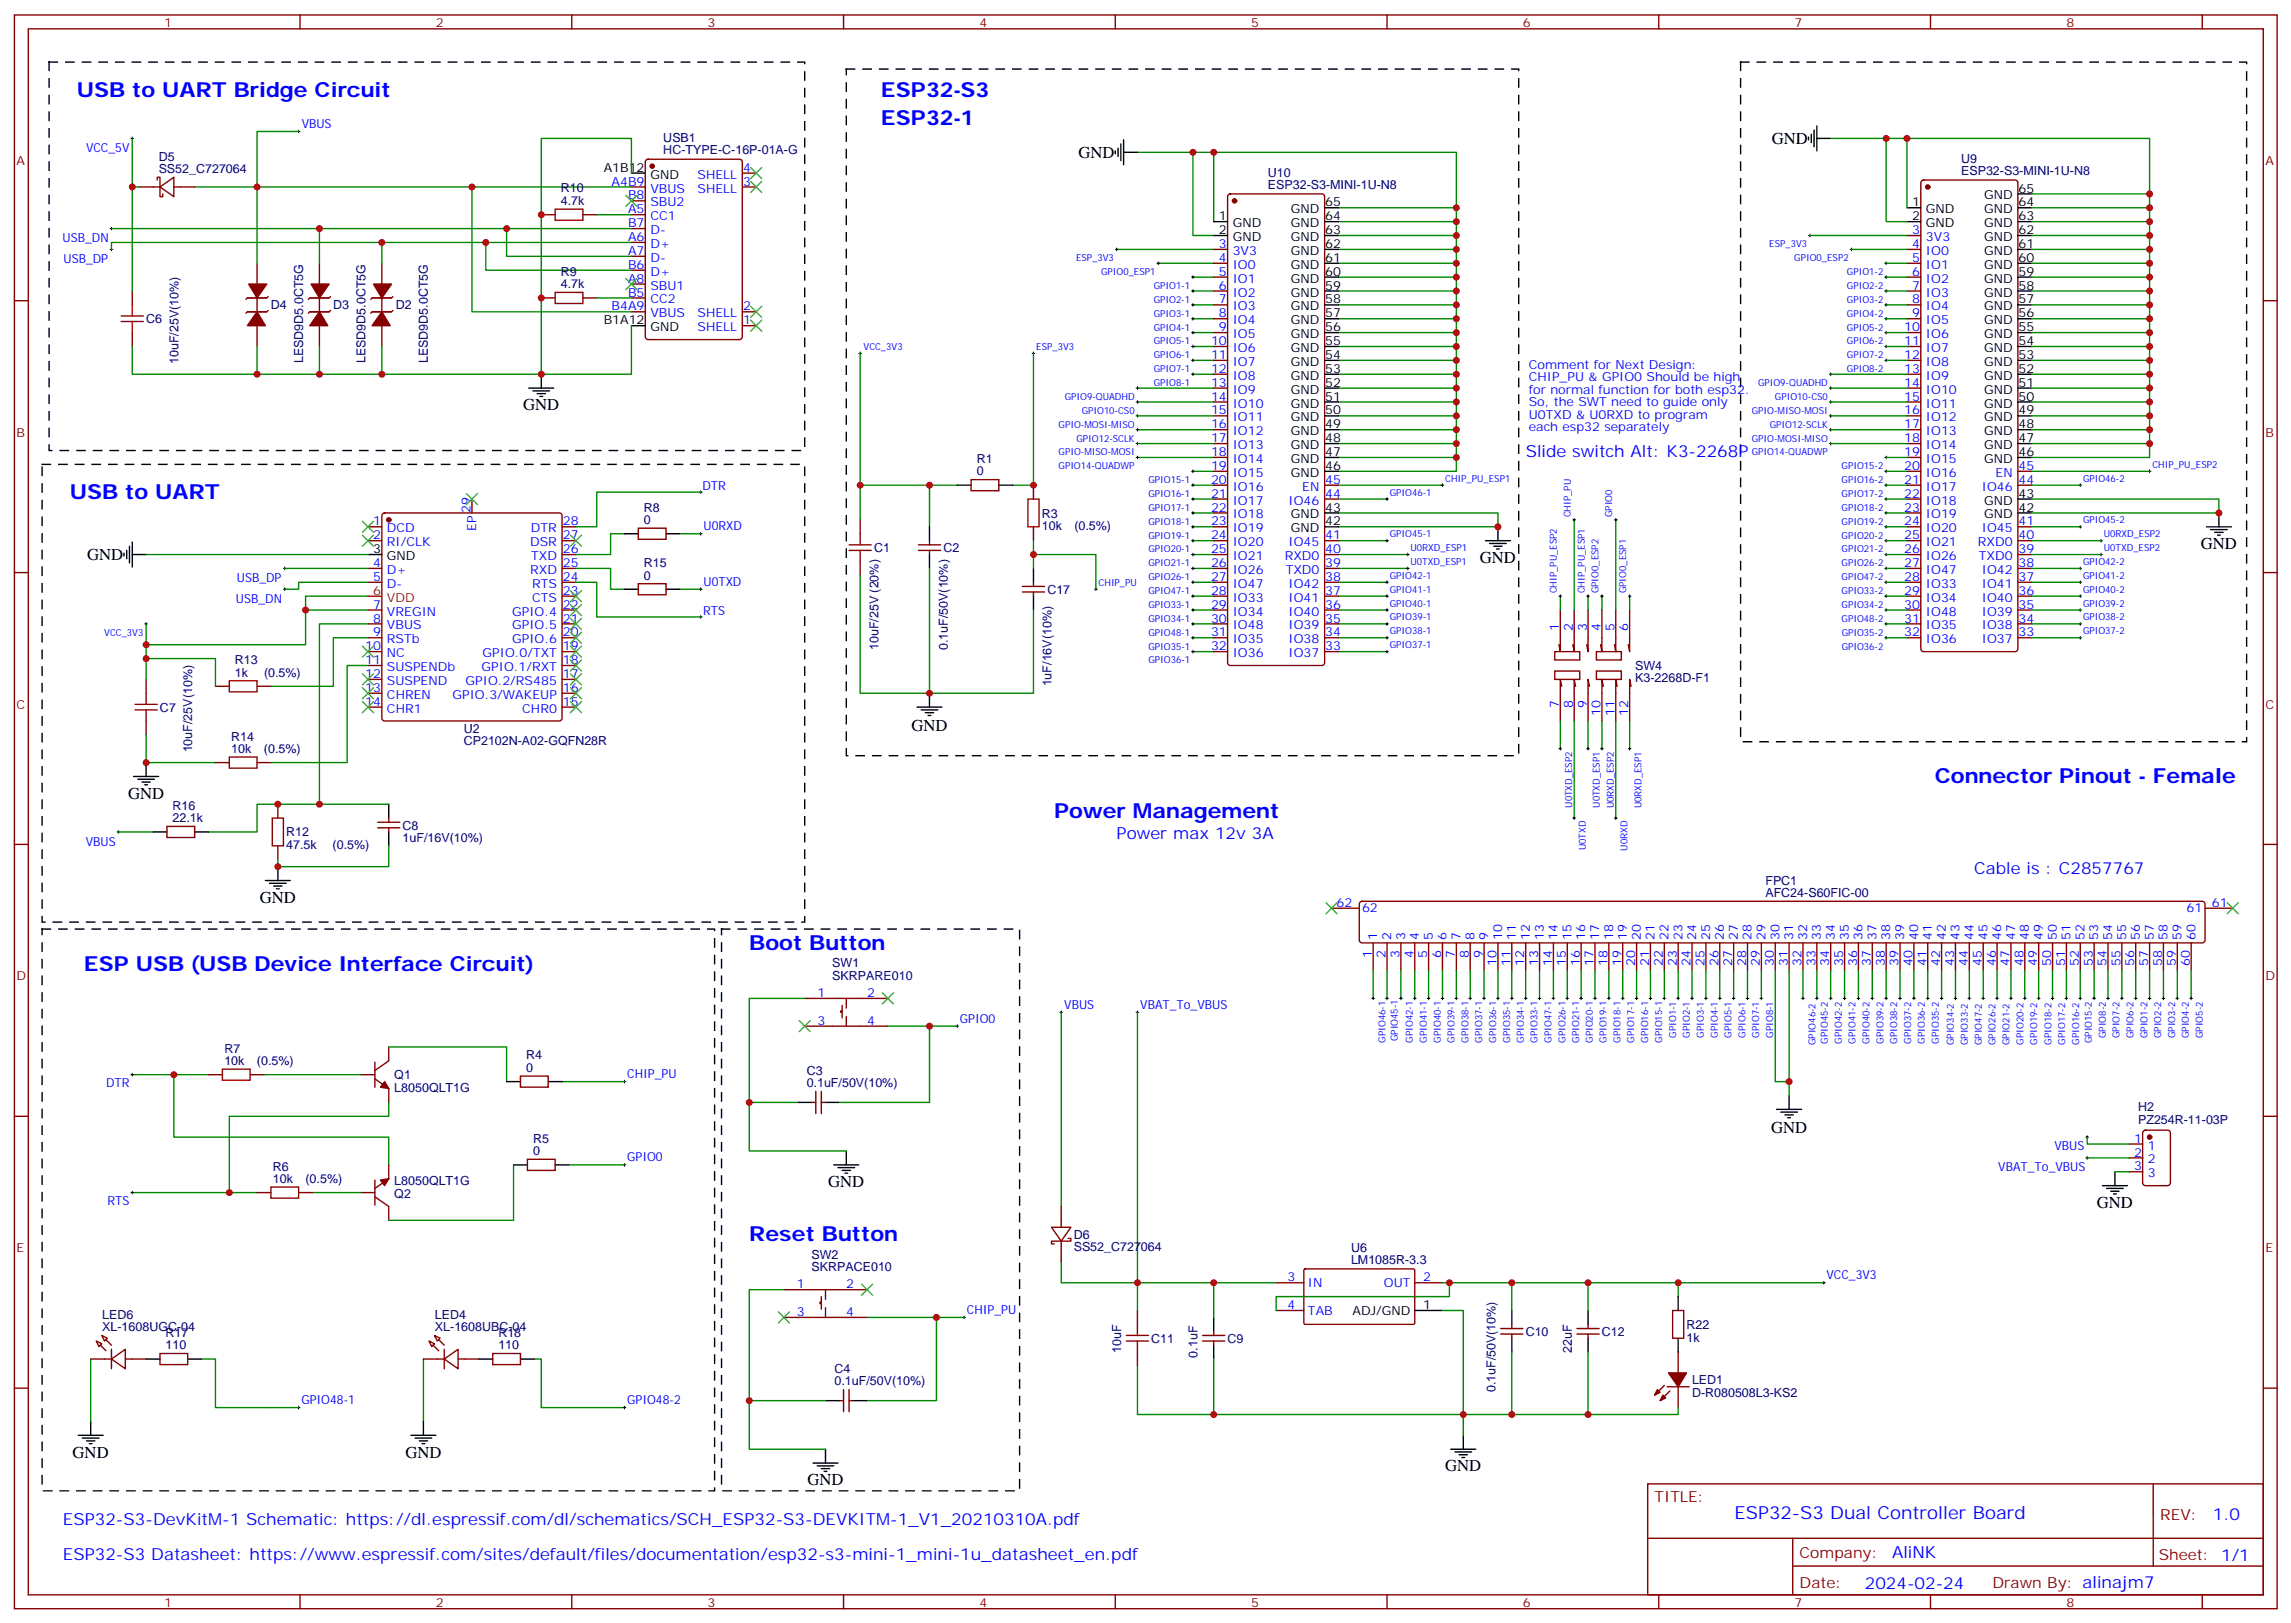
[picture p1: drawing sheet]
<svg xmlns="http://www.w3.org/2000/svg" width="583mm" height="413mm" viewBox="0 0 583 413" stroke-linecap="round" stroke-linejoin="round" font-family="sans-serif">
<defs><g id="words">
<g font-size="5.3" fill="#00f">
<text x="19.5" y="24.6">USB to UART Bridge Circuit</text>
<text x="224.2" y="24.6">ESP32-S3</text>
<text x="224.2" y="31.7">ESP32-1</text>
<text x="17.8" y="126.9">USB to UART</text>
<text x="492.3" y="199.2">Connector Pinout - Female</text>
<text x="268.3" y="208.1">Power Management</text>
<text x="190.6" y="241.6">Boot Button</text>
<text x="21.3" y="246.9">ESP USB (USB Device Interface Circuit)</text>
<text x="190.6" y="315.7">Reset Button</text>
</g>
<text font-size="4.6" fill="#00f" x="441.3" y="386.4">ESP32-S3 Dual Controller Board</text>
<g font-size="4.2">
<text x="274.4" y="40.1">GND</text>
<text x="450.8" y="36.6">GND</text>
<text x="133.1" y="104.4">GND</text>
<text x="22.2" y="142.5">GND</text>
<text x="376.6" y="143.2">GND</text>
<text x="560" y="139.6">GND</text>
<text x="231.9" y="185.9">GND</text>
<text x="32.6" y="203.1">GND</text>
<text x="66.1" y="229.6">GND</text>
<text x="450.6" y="288.2">GND</text>
<text x="210.7" y="301.9">GND</text>
<text x="533.5" y="307.2">GND</text>
<text x="18.5" y="370.7">GND</text>
<text x="103.2" y="370.7">GND</text>
<text x="205.5" y="377.8">GND</text>
<text x="367.7" y="374.2">GND</text>
</g>
<g font-size="4.2" fill="#00f">
<text x="388.2" y="116.3">Slide switch Alt: K3-2268P</text>
<text x="284.1" y="213.4">Power max 12v 3A</text>
<text x="502.3" y="222.4">Cable is : C2857767</text>
<text x="16" y="388">ESP32-S3-DevKitM-1 Schematic: https://dl.espressif.com/dl/schematics/SCH_ESP32-S3-DEVKITM-1_V1_20210310A.pdf</text>
<text x="563" y="386.7">1.0</text>
<text x="16" y="396.8">ESP32-S3 Datasheet: https://www.espressif.com/sites/default/files/documentation/esp32-s3-mini-1_mini-1u_datasheet_en.pdf</text>
<text x="481.4" y="396.2">AliNK</text>
<text x="474.5" y="404">2024-02-24</text>
</g>
<g font-size="3.9" fill="#800">
<text x="421" y="382">TITLE:</text>
<text x="549.6" y="386.7">REV:</text>
<text x="457.9" y="396.2">Company:</text>
<text x="549.3" y="396.8">Sheet: 1/1</text>
<text x="457.9" y="403.9">Date:</text>
<text x="506.9" y="403.9">Drawn By: alinajm7</text>
</g>
<g font-size="3.2" fill="#800">
<text x="41.8" y="6.8">1</text>
<text x="110.9" y="6.8">2</text>
<text x="180.1" y="6.8">3</text>
<text x="249.2" y="6.8">4</text>
<text x="318.3" y="6.8">5</text>
<text x="387.5" y="6.8">6</text>
<text x="456.6" y="6.8">7</text>
<text x="525.8" y="6.8">8</text>
<text x="4.2" y="41.9">A</text>
<text x="576.4" y="41.9">A</text>
<text x="4.2" y="111.1">B</text>
<text x="576.4" y="111.1">B</text>
<text x="4.2" y="180.2">C</text>
<text x="576.4" y="180.2">C</text>
<text x="4.2" y="249.3">D</text>
<text x="576.4" y="249.3">D</text>
<text x="4.2" y="318.5">E</text>
<text x="576.4" y="318.5">E</text>
<text x="41.8" y="408.6">1</text>
<text x="110.9" y="408.6">2</text>
<text x="180.1" y="408.6">3</text>
<text x="249.2" y="408.6">4</text>
<text x="318.3" y="408.6">5</text>
<text x="387.5" y="408.6">6</text>
<text x="456.6" y="408.6">7</text>
<text x="525.8" y="408.6">8</text>
</g>
<g font-size="3.2" fill="#00f">
<text x="76.8" y="32.6">VBUS</text>
<text x="21.9" y="38.7">VCC_5V</text>
<text x="155.6" y="47.2">A4B9</text>
<text x="177.5" y="45.4">SHELL</text>
<text x="189.1" y="47.2">3</text>
<text x="189.1" y="43.7">4</text>
<text x="159.8" y="50.7">B8</text>
<text x="165.5" y="49">VBUS</text>
<text x="165.5" y="52.5">SBU2</text>
<text x="177.5" y="49">SHELL</text>
<text x="159.8" y="57.8">B7</text>
<text x="159.8" y="54.3">A5</text>
<text x="165.5" y="56">CC1</text>
<text x="165.5" y="59.5">D-</text>
<text x="486.5" y="59.5">3</text>
<text x="15.9" y="61.7">USB_DN</text>
<text x="159.8" y="61.3">A6</text>
<text x="159.8" y="64.8">A7</text>
<text x="165.5" y="63.1">D+</text>
<text x="310.2" y="63.1">3</text>
<text x="313.7" y="64.8">3V3</text>
<text x="486.5" y="63.1">4</text>
<text x="490" y="61.3">3V3</text>
<text x="490" y="64.8">IO0</text>
<text x="16.2" y="67">USB_DP</text>
<text x="159.8" y="68.4">B6</text>
<text x="159.8" y="71.9">A8</text>
<text x="165.5" y="66.6">D-</text>
<text x="165.5" y="70.1">D+</text>
<text x="310.2" y="66.6">4</text>
<text x="310.2" y="70.1">5</text>
<text x="313.7" y="68.4">IO0</text>
<text x="313.7" y="71.9">IO1</text>
<text x="486.5" y="66.6">5</text>
<text x="486.5" y="70.1">6</text>
<text x="490" y="68.4">IO1</text>
<text x="490" y="71.9">IO2</text>
<text x="159.8" y="75.4">B5</text>
<text x="165.5" y="73.7">SBU1</text>
<text x="165.5" y="77.2">CC2</text>
<text x="310.2" y="73.7">6</text>
<text x="310.2" y="77.2">7</text>
<text x="313.7" y="75.4">IO2</text>
<text x="486.5" y="73.7">7</text>
<text x="486.5" y="77.2">8</text>
<text x="490" y="75.4">IO3</text>
<text x="155.6" y="79">B4A9</text>
<text x="165.5" y="80.7">VBUS</text>
<text x="177.5" y="80.7">SHELL</text>
<text x="189.1" y="82.5">1</text>
<text x="189.1" y="79">2</text>
<text x="310.2" y="80.7">8</text>
<text x="313.7" y="79">IO3</text>
<text x="313.7" y="82.5">IO4</text>
<text x="486.5" y="80.7">9</text>
<text x="490" y="79">IO4</text>
<text x="490" y="82.5">IO5</text>
<text x="177.5" y="84.2">SHELL</text>
<text x="308.1" y="87.8">10</text>
<text x="310.2" y="84.2">9</text>
<text x="313.7" y="86">IO5</text>
<text x="313.7" y="89.5">IO6</text>
<text x="484.5" y="84.2">10</text>
<text x="484.5" y="87.8">11</text>
<text x="490" y="86">IO6</text>
<text x="490" y="89.5">IO7</text>
<text x="308.1" y="91.3">11</text>
<text x="308.1" y="94.8">12</text>
<text x="313.7" y="93.1">IO7</text>
<text x="389" y="93.8">Comment for Next Design:</text>
<text x="484.5" y="91.3">12</text>
<text x="484.5" y="94.8">13</text>
<text x="490" y="93.1">IO8</text>
<text x="308.1" y="98.4">13</text>
<text x="308.1" y="101.9">14</text>
<text x="313.7" y="96.6">IO8</text>
<text x="313.7" y="100.1">IO9</text>
<text x="389" y="97">CHIP_PU &amp; GPIO0 Should be high</text>
<text x="389" y="100.2">for normal function for both esp32.</text>
<text x="484.5" y="98.4">14</text>
<text x="484.5" y="101.9">15</text>
<text x="490" y="96.6">IO9</text>
<text x="490" y="100.1">IO10</text>
<text x="308.1" y="105.4">15</text>
<text x="313.7" y="103.6">IO10</text>
<text x="313.7" y="107.2">IO11</text>
<text x="389" y="103.4">So, the SWT need to guide only</text>
<text x="389" y="106.5">U0TXD &amp; U0RXD to program</text>
<text x="484.5" y="105.4">16</text>
<text x="490" y="103.6">IO11</text>
<text x="490" y="107.2">IO12</text>
<text x="308.1" y="108.9">16</text>
<text x="308.1" y="112.5">17</text>
<text x="313.7" y="110.7">IO12</text>
<text x="389" y="109.7">each esp32 separately</text>
<text x="484.5" y="108.9">17</text>
<text x="484.5" y="112.5">18</text>
<text x="490" y="110.7">IO13</text>
<text x="308.1" y="116">18</text>
<text x="308.1" y="119.5">19</text>
<text x="313.7" y="114.2">IO13</text>
<text x="313.7" y="117.8">IO14</text>
<text x="484.5" y="116">19</text>
<text x="484.5" y="119.5">20</text>
<text x="490" y="114.2">IO14</text>
<text x="490" y="117.8">IO15</text>
<text x="513.6" y="119.5">45</text>
<text x="178.8" y="124.7">DTR</text>
<text x="308.1" y="123">20</text>
<text x="313.7" y="121.3">IO15</text>
<text x="313.7" y="124.8">IO16</text>
<text x="331.4" y="124.8">EN</text>
<text x="337.2" y="123">45</text>
<text x="484.5" y="123">21</text>
<text x="490" y="121.3">IO16</text>
<text x="490" y="124.8">IO17</text>
<text x="504.3" y="124.8">IO46</text>
<text x="507.7" y="121.3">EN</text>
<text x="513.6" y="123">44</text>
<text x="119.7" y="130.5" transform="rotate(-90 119.7 130.5)">29</text>
<text x="308.1" y="126.6">21</text>
<text x="308.1" y="130.1">22</text>
<text x="313.7" y="128.3">IO17</text>
<text x="313.7" y="131.9">IO18</text>
<text x="327.9" y="128.3">IO46</text>
<text x="337.2" y="126.6">44</text>
<text x="484.5" y="126.6">22</text>
<text x="484.5" y="130.1">23</text>
<text x="490" y="128.3">IO18</text>
<text x="490" y="131.9">IO19</text>
<text x="95" y="133.6">1</text>
<text x="95" y="137.2">2</text>
<text x="98.5" y="135.4">DCD</text>
<text x="121.1" y="135.1" transform="rotate(-90 121.1 135.1)">EP</text>
<text x="135.1" y="135.4">DTR</text>
<text x="143.2" y="137.2">27</text>
<text x="143.2" y="133.6">28</text>
<text x="179" y="134.9">U0RXD</text>
<text x="308.1" y="133.6">23</text>
<text x="308.1" y="137.2">24</text>
<text x="313.7" y="135.4">IO19</text>
<text x="337.2" y="137.2">41</text>
<text x="484.5" y="133.6">24</text>
<text x="484.5" y="137.2">25</text>
<text x="490" y="135.4">IO20</text>
<text x="504.3" y="135.4">IO45</text>
<text x="513.6" y="137.2">40</text>
<text x="513.6" y="133.6">41</text>
<text x="98.5" y="138.9">RI/CLK</text>
<text x="134.9" y="138.9">DSR</text>
<text x="135.1" y="142.5">TXD</text>
<text x="143.2" y="140.7">26</text>
<text x="308.1" y="140.7">25</text>
<text x="313.7" y="138.9">IO20</text>
<text x="313.7" y="142.5">IO21</text>
<text x="326.9" y="142.5">RXD0</text>
<text x="327.9" y="138.9">IO45</text>
<text x="337.2" y="140.7">40</text>
<text x="484.5" y="140.7">26</text>
<text x="490" y="138.9">IO21</text>
<text x="490" y="142.5">IO26</text>
<text x="503.3" y="138.9">RXD0</text>
<text x="503.5" y="142.5">TXD0</text>
<text x="513.6" y="140.7">39</text>
<text x="60.3" y="148.1">USB_DP</text>
<text x="95" y="144.2">4</text>
<text x="95" y="147.7">5</text>
<text x="98.5" y="146">D+</text>
<text x="98.5" y="149.5">D-</text>
<text x="134.9" y="146">RXD</text>
<text x="135.4" y="149.5">RTS</text>
<text x="143.2" y="147.7">24</text>
<text x="143.2" y="144.2">25</text>
<text x="179" y="149">U0TXD</text>
<text x="308.1" y="144.2">26</text>
<text x="308.1" y="147.7">27</text>
<text x="313.7" y="146">IO26</text>
<text x="313.7" y="149.5">IO47</text>
<text x="327.1" y="146">TXD0</text>
<text x="327.9" y="149.5">IO42</text>
<text x="337.2" y="147.7">38</text>
<text x="337.2" y="144.2">39</text>
<text x="484.5" y="144.2">27</text>
<text x="484.5" y="147.7">28</text>
<text x="490" y="146">IO47</text>
<text x="490" y="149.5">IO33</text>
<text x="504.3" y="149.5">IO41</text>
<text x="504.3" y="146">IO42</text>
<text x="513.6" y="147.7">37</text>
<text x="513.6" y="144.2">38</text>
<text x="60" y="153.4">USB_DN</text>
<text x="95" y="154.8">7</text>
<text x="135.4" y="153">CTS</text>
<text x="143.2" y="154.8">22</text>
<text x="143.2" y="151.3">23</text>
<text x="308.1" y="151.3">28</text>
<text x="308.1" y="154.8">29</text>
<text x="313.7" y="153">IO33</text>
<text x="327.9" y="153">IO41</text>
<text x="337.2" y="154.8">36</text>
<text x="337.2" y="151.3">37</text>
<text x="484.5" y="151.3">29</text>
<text x="484.5" y="154.8">30</text>
<text x="490" y="153">IO34</text>
<text x="504.3" y="153">IO40</text>
<text x="513.6" y="154.8">35</text>
<text x="513.6" y="151.3">36</text>
<text x="95" y="158.3">8</text>
<text x="95" y="161.9">9</text>
<text x="98.5" y="156.6">VREGIN</text>
<text x="98.5" y="160.1">VBUS</text>
<text x="130.3" y="160.1">GPIO.5</text>
<text x="130.3" y="156.6">GPIO.4</text>
<text x="143.2" y="161.9">20</text>
<text x="143.2" y="158.3">21</text>
<text x="178.9" y="156.5">RTS</text>
<text x="308.1" y="158.3">30</text>
<text x="308.1" y="161.9">31</text>
<text x="313.7" y="156.6">IO34</text>
<text x="313.7" y="160.1">IO48</text>
<text x="327.9" y="160.1">IO39</text>
<text x="327.9" y="156.6">IO40</text>
<text x="337.2" y="161.9">34</text>
<text x="337.2" y="158.3">35</text>
<text x="396.7" y="160.4" transform="rotate(-90 396.7 160.4)">1</text>
<text x="400.2" y="160.4" transform="rotate(-90 400.2 160.4)">2</text>
<text x="403.7" y="160.4" transform="rotate(-90 403.7 160.4)">3</text>
<text x="407.2" y="160.4" transform="rotate(-90 407.2 160.4)">4</text>
<text x="410.8" y="160.4" transform="rotate(-90 410.8 160.4)">5</text>
<text x="414.3" y="160.4" transform="rotate(-90 414.3 160.4)">6</text>
<text x="484.5" y="158.3">31</text>
<text x="484.5" y="161.9">32</text>
<text x="490" y="156.6">IO48</text>
<text x="490" y="160.1">IO35</text>
<text x="504.3" y="160.1">IO38</text>
<text x="504.3" y="156.6">IO39</text>
<text x="513.6" y="161.9">33</text>
<text x="513.6" y="158.3">34</text>
<text x="92.9" y="165.4">10</text>
<text x="98.5" y="163.6">RSTb</text>
<text x="98.5" y="167.1">NC</text>
<text x="122.8" y="167.1">GPIO.0/TXT</text>
<text x="130.3" y="163.6">GPIO.6</text>
<text x="143.2" y="165.4">19</text>
<text x="308.1" y="165.4">32</text>
<text x="313.7" y="163.6">IO35</text>
<text x="313.7" y="167.1">IO36</text>
<text x="327.9" y="167.1">IO37</text>
<text x="327.9" y="163.6">IO38</text>
<text x="337.2" y="165.4">33</text>
<text x="490" y="163.6">IO36</text>
<text x="504.3" y="163.6">IO37</text>
<text x="92.9" y="168.9">11</text>
<text x="92.9" y="172.4">12</text>
<text x="98.5" y="170.7">SUSPENDb</text>
<text x="122.6" y="170.7">GPIO.1/RXT</text>
<text x="143.2" y="172.4">17</text>
<text x="143.2" y="168.9">18</text>
<text x="92.9" y="176">13</text>
<text x="92.9" y="179.5">14</text>
<text x="98.5" y="174.2">SUSPEND</text>
<text x="98.5" y="177.7">CHREN</text>
<text x="115.2" y="177.7">GPIO.3/WAKEUP</text>
<text x="118.5" y="174.2">GPIO.2/RS485</text>
<text x="143.2" y="179.5">15</text>
<text x="143.2" y="176">16</text>
<text x="98.5" y="181.3">CHR1</text>
<text x="132.9" y="181.3">CHR0</text>
<text x="396.7" y="180.1" transform="rotate(-90 396.7 180.1)">7</text>
<text x="400.2" y="180.1" transform="rotate(-90 400.2 180.1)">8</text>
<text x="403.7" y="180.1" transform="rotate(-90 403.7 180.1)">9</text>
<text x="407.2" y="182.1" transform="rotate(-90 407.2 182.1)">10</text>
<text x="410.8" y="182.1" transform="rotate(-90 410.8 182.1)">11</text>
<text x="414.3" y="182.1" transform="rotate(-90 414.3 182.1)">12</text>
<text x="21.8" y="215.1">VBUS</text>
<text x="340.1" y="230.6">62</text>
<text x="346.6" y="232.1">62</text>
<text x="556.3" y="232.1">61</text>
<text x="562.8" y="230.6">61</text>
<text x="350.4" y="239.1" transform="rotate(-90 350.4 239.1)">1</text>
<text x="354" y="239.1" transform="rotate(-90 354 239.1)">2</text>
<text x="357.5" y="239.1" transform="rotate(-90 357.5 239.1)">3</text>
<text x="361" y="239.1" transform="rotate(-90 361 239.1)">4</text>
<text x="364.6" y="239.1" transform="rotate(-90 364.6 239.1)">5</text>
<text x="368.1" y="239.1" transform="rotate(-90 368.1 239.1)">6</text>
<text x="371.6" y="239.1" transform="rotate(-90 371.6 239.1)">7</text>
<text x="375.1" y="239.1" transform="rotate(-90 375.1 239.1)">8</text>
<text x="378.7" y="239.1" transform="rotate(-90 378.7 239.1)">9</text>
<text x="382.2" y="239.1" transform="rotate(-90 382.2 239.1)">10</text>
<text x="385.7" y="239.1" transform="rotate(-90 385.7 239.1)">11</text>
<text x="389.3" y="239.1" transform="rotate(-90 389.3 239.1)">12</text>
<text x="392.8" y="239.1" transform="rotate(-90 392.8 239.1)">13</text>
<text x="396.3" y="239.1" transform="rotate(-90 396.3 239.1)">14</text>
<text x="399.8" y="239.1" transform="rotate(-90 399.8 239.1)">15</text>
<text x="403.4" y="239.1" transform="rotate(-90 403.4 239.1)">16</text>
<text x="406.9" y="239.1" transform="rotate(-90 406.9 239.1)">17</text>
<text x="410.4" y="239.1" transform="rotate(-90 410.4 239.1)">18</text>
<text x="413.9" y="239.1" transform="rotate(-90 413.9 239.1)">19</text>
<text x="417.5" y="239.1" transform="rotate(-90 417.5 239.1)">20</text>
<text x="421" y="239.1" transform="rotate(-90 421 239.1)">21</text>
<text x="424.5" y="239.1" transform="rotate(-90 424.5 239.1)">22</text>
<text x="428.1" y="239.1" transform="rotate(-90 428.1 239.1)">23</text>
<text x="431.6" y="239.1" transform="rotate(-90 431.6 239.1)">24</text>
<text x="435.1" y="239.1" transform="rotate(-90 435.1 239.1)">25</text>
<text x="438.6" y="239.1" transform="rotate(-90 438.6 239.1)">26</text>
<text x="442.2" y="239.1" transform="rotate(-90 442.2 239.1)">27</text>
<text x="445.7" y="239.1" transform="rotate(-90 445.7 239.1)">28</text>
<text x="449.2" y="239.1" transform="rotate(-90 449.2 239.1)">29</text>
<text x="452.8" y="239.1" transform="rotate(-90 452.8 239.1)">30</text>
<text x="456.3" y="239.1" transform="rotate(-90 456.3 239.1)">31</text>
<text x="459.8" y="239.1" transform="rotate(-90 459.8 239.1)">32</text>
<text x="463.3" y="239.1" transform="rotate(-90 463.3 239.1)">33</text>
<text x="466.9" y="239.1" transform="rotate(-90 466.9 239.1)">34</text>
<text x="470.4" y="239.1" transform="rotate(-90 470.4 239.1)">35</text>
<text x="473.9" y="239.1" transform="rotate(-90 473.9 239.1)">36</text>
<text x="477.4" y="239.1" transform="rotate(-90 477.4 239.1)">37</text>
<text x="481" y="239.1" transform="rotate(-90 481 239.1)">38</text>
<text x="484.5" y="239.1" transform="rotate(-90 484.5 239.1)">39</text>
<text x="488" y="239.1" transform="rotate(-90 488 239.1)">40</text>
<text x="491.6" y="239.1" transform="rotate(-90 491.6 239.1)">41</text>
<text x="495.1" y="239.1" transform="rotate(-90 495.1 239.1)">42</text>
<text x="498.6" y="239.1" transform="rotate(-90 498.6 239.1)">43</text>
<text x="502.1" y="239.1" transform="rotate(-90 502.1 239.1)">44</text>
<text x="505.7" y="239.1" transform="rotate(-90 505.7 239.1)">45</text>
<text x="509.2" y="239.1" transform="rotate(-90 509.2 239.1)">46</text>
<text x="512.7" y="239.1" transform="rotate(-90 512.7 239.1)">47</text>
<text x="516.3" y="239.1" transform="rotate(-90 516.3 239.1)">48</text>
<text x="519.8" y="239.1" transform="rotate(-90 519.8 239.1)">49</text>
<text x="523.3" y="239.1" transform="rotate(-90 523.3 239.1)">50</text>
<text x="526.8" y="239.1" transform="rotate(-90 526.8 239.1)">51</text>
<text x="530.4" y="239.1" transform="rotate(-90 530.4 239.1)">52</text>
<text x="533.9" y="239.1" transform="rotate(-90 533.9 239.1)">53</text>
<text x="537.4" y="239.1" transform="rotate(-90 537.4 239.1)">54</text>
<text x="540.9" y="239.1" transform="rotate(-90 540.9 239.1)">55</text>
<text x="544.5" y="239.1" transform="rotate(-90 544.5 239.1)">56</text>
<text x="548" y="239.1" transform="rotate(-90 548 239.1)">57</text>
<text x="551.5" y="239.1" transform="rotate(-90 551.5 239.1)">58</text>
<text x="555.1" y="239.1" transform="rotate(-90 555.1 239.1)">59</text>
<text x="558.6" y="239.1" transform="rotate(-90 558.6 239.1)">60</text>
<text x="349" y="243.6" transform="rotate(-90 349 243.6)">1</text>
<text x="352.6" y="243.6" transform="rotate(-90 352.6 243.6)">2</text>
<text x="356.1" y="243.6" transform="rotate(-90 356.1 243.6)">3</text>
<text x="359.6" y="243.6" transform="rotate(-90 359.6 243.6)">4</text>
<text x="363.1" y="243.6" transform="rotate(-90 363.1 243.6)">5</text>
<text x="366.7" y="243.6" transform="rotate(-90 366.7 243.6)">6</text>
<text x="370.2" y="243.6" transform="rotate(-90 370.2 243.6)">7</text>
<text x="373.7" y="243.6" transform="rotate(-90 373.7 243.6)">8</text>
<text x="377.3" y="243.6" transform="rotate(-90 377.3 243.6)">9</text>
<text x="380.8" y="245.6" transform="rotate(-90 380.8 245.6)">10</text>
<text x="384.3" y="245.6" transform="rotate(-90 384.3 245.6)">11</text>
<text x="387.8" y="245.6" transform="rotate(-90 387.8 245.6)">12</text>
<text x="391.4" y="245.6" transform="rotate(-90 391.4 245.6)">13</text>
<text x="394.9" y="245.6" transform="rotate(-90 394.9 245.6)">14</text>
<text x="398.4" y="245.6" transform="rotate(-90 398.4 245.6)">15</text>
<text x="402" y="245.6" transform="rotate(-90 402 245.6)">16</text>
<text x="405.5" y="245.6" transform="rotate(-90 405.5 245.6)">17</text>
<text x="409" y="245.6" transform="rotate(-90 409 245.6)">18</text>
<text x="412.5" y="245.6" transform="rotate(-90 412.5 245.6)">19</text>
<text x="416.1" y="245.6" transform="rotate(-90 416.1 245.6)">20</text>
<text x="419.6" y="245.6" transform="rotate(-90 419.6 245.6)">21</text>
<text x="423.1" y="245.6" transform="rotate(-90 423.1 245.6)">22</text>
<text x="426.6" y="245.6" transform="rotate(-90 426.6 245.6)">23</text>
<text x="430.2" y="245.6" transform="rotate(-90 430.2 245.6)">24</text>
<text x="433.7" y="245.6" transform="rotate(-90 433.7 245.6)">25</text>
<text x="437.2" y="245.6" transform="rotate(-90 437.2 245.6)">26</text>
<text x="440.8" y="245.6" transform="rotate(-90 440.8 245.6)">27</text>
<text x="444.3" y="245.6" transform="rotate(-90 444.3 245.6)">28</text>
<text x="447.8" y="245.6" transform="rotate(-90 447.8 245.6)">29</text>
<text x="451.3" y="245.6" transform="rotate(-90 451.3 245.6)">30</text>
<text x="454.9" y="245.6" transform="rotate(-90 454.9 245.6)">31</text>
<text x="458.4" y="245.6" transform="rotate(-90 458.4 245.6)">32</text>
<text x="461.9" y="245.6" transform="rotate(-90 461.9 245.6)">33</text>
<text x="465.5" y="245.6" transform="rotate(-90 465.5 245.6)">34</text>
<text x="469" y="245.6" transform="rotate(-90 469 245.6)">35</text>
<text x="472.5" y="245.6" transform="rotate(-90 472.5 245.6)">36</text>
<text x="476" y="245.6" transform="rotate(-90 476 245.6)">37</text>
<text x="479.6" y="245.6" transform="rotate(-90 479.6 245.6)">38</text>
<text x="483.1" y="245.6" transform="rotate(-90 483.1 245.6)">39</text>
<text x="486.6" y="245.6" transform="rotate(-90 486.6 245.6)">40</text>
<text x="490.1" y="245.6" transform="rotate(-90 490.1 245.6)">41</text>
<text x="493.7" y="245.6" transform="rotate(-90 493.7 245.6)">42</text>
<text x="497.2" y="245.6" transform="rotate(-90 497.2 245.6)">43</text>
<text x="500.7" y="245.6" transform="rotate(-90 500.7 245.6)">44</text>
<text x="504.3" y="245.6" transform="rotate(-90 504.3 245.6)">45</text>
<text x="507.8" y="245.6" transform="rotate(-90 507.8 245.6)">46</text>
<text x="511.3" y="245.6" transform="rotate(-90 511.3 245.6)">47</text>
<text x="514.8" y="245.6" transform="rotate(-90 514.8 245.6)">48</text>
<text x="518.4" y="245.6" transform="rotate(-90 518.4 245.6)">49</text>
<text x="521.9" y="245.6" transform="rotate(-90 521.9 245.6)">50</text>
<text x="525.4" y="245.6" transform="rotate(-90 525.4 245.6)">51</text>
<text x="529" y="245.6" transform="rotate(-90 529 245.6)">52</text>
<text x="532.5" y="245.6" transform="rotate(-90 532.5 245.6)">53</text>
<text x="536" y="245.6" transform="rotate(-90 536 245.6)">54</text>
<text x="539.5" y="245.6" transform="rotate(-90 539.5 245.6)">55</text>
<text x="543.1" y="245.6" transform="rotate(-90 543.1 245.6)">56</text>
<text x="546.6" y="245.6" transform="rotate(-90 546.6 245.6)">57</text>
<text x="550.1" y="245.6" transform="rotate(-90 550.1 245.6)">58</text>
<text x="553.6" y="245.6" transform="rotate(-90 553.6 245.6)">59</text>
<text x="557.2" y="245.6" transform="rotate(-90 557.2 245.6)">60</text>
<text x="208" y="253.6">1</text>
<text x="220.6" y="253.6">2</text>
<text x="270.8" y="256.6">VBUS</text>
<text x="290.1" y="256.6">VBAT_To_VBUS</text>
<text x="208" y="260.6">3</text>
<text x="220.6" y="260.6">4</text>
<text x="244.3" y="260.1">GPIO0</text>
<text x="159.6" y="274.2">CHIP_PU</text>
<text x="27" y="276.4">DTR</text>
<text x="522.8" y="292.6">VBUS</text>
<text x="543" y="290.6">1</text>
<text x="546.5" y="292.4">1</text>
<text x="159.6" y="295.4">GPIO0</text>
<text x="508.5" y="297.9">VBAT_To_VBUS</text>
<text x="543" y="294.1">2</text>
<text x="543" y="297.7">3</text>
<text x="546.5" y="295.9">2</text>
<text x="546.5" y="299.4">3</text>
<text x="27.4" y="306.4">RTS</text>
<text x="202.7" y="327.7">1</text>
<text x="215.3" y="327.7">2</text>
<text x="327.6" y="325.9">3</text>
<text x="332.8" y="327.3">IN</text>
<text x="352.1" y="327.3">OUT</text>
<text x="362.1" y="325.9">2</text>
<text x="464.7" y="325.4">VCC_3V3</text>
<text x="202.7" y="334.7">3</text>
<text x="215.3" y="334.7">4</text>
<text x="246" y="334.2">CHIP_PU</text>
<text x="327.6" y="333">4</text>
<text x="332.8" y="334.4">TAB</text>
<text x="76.7" y="357.1">GPIO48-1</text>
<text x="159.6" y="357.1">GPIO48-2</text>
</g>
<g font-size="3.2" fill="#000080">
<text x="40.4" y="40.9">D5</text>
<text x="168.8" y="39.3">HC-TYPE-C-16P-01A-G</text>
<text x="168.8" y="36.1">USB1</text>
<text x="499" y="41.4">U9</text>
<text x="40.4" y="44">SS52_C727064</text>
<text x="322.6" y="44.9">U10</text>
<text x="499" y="44.6">ESP32-S3-MINI-1U-N8</text>
<text x="142.7" y="52.1">4.7k</text>
<text x="142.7" y="48.9">R10</text>
<text x="322.6" y="48.2">ESP32-S3-MINI-1U-N8</text>
<text x="142.7" y="70.1">R9</text>
<text x="142.7" y="73.3">4.7k</text>
<text x="37.2" y="82.2">C6</text>
<text x="68.9" y="78.7">D4</text>
<text x="84.8" y="78.7">D3</text>
<text x="100.7" y="78.7">D2</text>
<text x="45.4" y="92.6" transform="rotate(-90 45.4 92.6)">10uF/25V(10%)</text>
<text x="77.1" y="92.4" transform="rotate(-90 77.1 92.4)">LESD9D5.0CT5G</text>
<text x="93" y="92.4" transform="rotate(-90 93 92.4)">LESD9D5.0CT5G</text>
<text x="108.9" y="92.4" transform="rotate(-90 108.9 92.4)">LESD9D5.0CT5G</text>
<text x="248.5" y="117.8">R1</text>
<text x="248.5" y="120.9">0</text>
<text x="163.8" y="130.1">R8</text>
<text x="265.1" y="131.6">R3</text>
<text x="163.8" y="133.3">0</text>
<text x="265.1" y="134.8">10k</text>
<text x="273.4" y="134.8">(0.5%)</text>
<text x="222.4" y="140.4">C1</text>
<text x="240" y="140.4">C2</text>
<text x="163.8" y="147.4">0</text>
<text x="163.8" y="144.2">R15</text>
<text x="266.5" y="151">C17</text>
<text x="223.5" y="165.4" transform="rotate(-90 223.5 165.4)">10uF/25V (20%)</text>
<text x="241.2" y="165.4" transform="rotate(-90 241.2 165.4)">0.1uF/50V(10%)</text>
<text x="59.8" y="172.1">1k</text>
<text x="59.8" y="168.9">R13</text>
<text x="67.2" y="172.1">(0.5%)</text>
<text x="416.1" y="173.6">K3-2268D-F1</text>
<text x="416.1" y="170.4">SW4</text>
<text x="267.5" y="174.6" transform="rotate(-90 267.5 174.6)">1uF/16V(10%)</text>
<text x="40.7" y="181">C7</text>
<text x="48.9" y="191.4" transform="rotate(-90 48.9 191.4)">10uF/25V(10%)</text>
<text x="58.9" y="191.5">10k</text>
<text x="58.9" y="188.4">R14</text>
<text x="67.2" y="191.5">(0.5%)</text>
<text x="118" y="189.5">CP2102N-A02-GQFN28R</text>
<text x="118" y="186.4">U2</text>
<text x="43.9" y="209.1">22.1k</text>
<text x="43.9" y="205.9">R16</text>
<text x="72.8" y="215.9">47.5k</text>
<text x="72.8" y="212.7">R12</text>
<text x="84.6" y="215.9">(0.5%)</text>
<text x="102.4" y="214.2">1uF/16V(10%)</text>
<text x="102.4" y="211">C8</text>
<text x="449.2" y="225.1">FPC1</text>
<text x="449.2" y="228.2">AFC24-S60FIC-00</text>
<text x="211.8" y="249.2">SKRPARE010</text>
<text x="211.8" y="246">SW1</text>
<text x="57.1" y="267.7">R7</text>
<text x="133.9" y="269.5">R4</text>
<text x="57.1" y="270.9">10k</text>
<text x="65.4" y="270.9">(0.5%)</text>
<text x="100.3" y="274.5">Q1</text>
<text x="133.9" y="272.6">0</text>
<text x="205.3" y="273.3">C3</text>
<text x="100.3" y="277.6">L8050QLT1G</text>
<text x="205.3" y="276.5">0.1uF/50V(10%)</text>
<text x="544" y="285.8">PZ254R-11-03P</text>
<text x="544" y="282.4">H2</text>
<text x="135.6" y="293.8">0</text>
<text x="135.6" y="290.6">R5</text>
<text x="69.4" y="297.7">R6</text>
<text x="69.4" y="300.8">10k</text>
<text x="77.7" y="300.8">(0.5%)</text>
<text x="100.3" y="301.5">L8050QLT1G</text>
<text x="100.3" y="304.6">Q2</text>
<text x="273.2" y="315">D6</text>
<text x="206.5" y="323.3">SKRPACE010</text>
<text x="206.5" y="320.1">SW2</text>
<text x="273.2" y="318.2">SS52_C727064</text>
<text x="343.8" y="321.5">LM1085R-3.3</text>
<text x="343.8" y="318.3">U6</text>
<text x="26" y="335.4">LED6</text>
<text x="110.7" y="335.4">LED4</text>
<text x="26" y="338.6">XL-1608UGC-04</text>
<text x="42.1" y="340">R17</text>
<text x="110.7" y="338.6">XL-1608UBC-04</text>
<text x="126.8" y="340">R18</text>
<text x="292.9" y="341.5">C11</text>
<text x="312.3" y="341.5">C9</text>
<text x="388.2" y="339.7">C10</text>
<text x="407.6" y="339.8">C12</text>
<text x="429.1" y="341.2">1k</text>
<text x="429.1" y="338">R22</text>
<text x="42.1" y="343.2">110</text>
<text x="126.8" y="343.2">110</text>
<text x="285.3" y="344.1" transform="rotate(-90 285.3 344.1)">10uF</text>
<text x="304.7" y="345.3" transform="rotate(-90 304.7 345.3)">0.1uF</text>
<text x="399.9" y="344.1" transform="rotate(-90 399.9 344.1)">22uF</text>
<text x="212.3" y="352.4">0.1uF/50V(10%)</text>
<text x="212.3" y="349.2">C4</text>
<text x="430.5" y="352.1">LED1</text>
<text x="380.5" y="354.1" transform="rotate(-90 380.5 354.1)">0.1uF/50V(10%)</text>
<text x="430.5" y="355.3">D-R080508L3-KS2</text>
</g>
<g font-size="3.2">
<text x="153.6" y="43.7">A1B12</text>
<text x="165.5" y="45.4">GND</text>
<text x="337.2" y="52.5">65</text>
<text x="486.5" y="52.5">1</text>
<text x="504.8" y="50.7">GND</text>
<text x="513.6" y="52.5">64</text>
<text x="513.6" y="49">65</text>
<text x="310.2" y="56">1</text>
<text x="310.2" y="59.5">2</text>
<text x="313.7" y="57.8">GND</text>
<text x="328.5" y="57.8">GND</text>
<text x="328.5" y="54.3">GND</text>
<text x="337.2" y="59.5">63</text>
<text x="337.2" y="56">64</text>
<text x="486.5" y="56">2</text>
<text x="490" y="54.3">GND</text>
<text x="490" y="57.8">GND</text>
<text x="504.8" y="57.8">GND</text>
<text x="504.8" y="54.3">GND</text>
<text x="513.6" y="59.5">62</text>
<text x="513.6" y="56">63</text>
<text x="313.7" y="61.3">GND</text>
<text x="328.5" y="64.8">GND</text>
<text x="328.5" y="61.3">GND</text>
<text x="337.2" y="63.1">62</text>
<text x="504.8" y="64.8">GND</text>
<text x="504.8" y="61.3">GND</text>
<text x="513.6" y="63.1">61</text>
<text x="328.5" y="71.9">GND</text>
<text x="328.5" y="68.4">GND</text>
<text x="337.2" y="70.1">60</text>
<text x="337.2" y="66.6">61</text>
<text x="504.8" y="71.9">GND</text>
<text x="504.8" y="68.4">GND</text>
<text x="513.6" y="70.1">59</text>
<text x="513.6" y="66.6">60</text>
<text x="328.5" y="75.4">GND</text>
<text x="337.2" y="77.2">58</text>
<text x="337.2" y="73.7">59</text>
<text x="504.8" y="75.4">GND</text>
<text x="513.6" y="77.2">57</text>
<text x="513.6" y="73.7">58</text>
<text x="153.6" y="82.5">B1A12</text>
<text x="328.5" y="82.5">GND</text>
<text x="328.5" y="79">GND</text>
<text x="337.2" y="80.7">57</text>
<text x="504.8" y="82.5">GND</text>
<text x="504.8" y="79">GND</text>
<text x="513.6" y="80.7">56</text>
<text x="165.5" y="84.2">GND</text>
<text x="328.5" y="89.5">GND</text>
<text x="328.5" y="86">GND</text>
<text x="337.2" y="87.8">55</text>
<text x="337.2" y="84.2">56</text>
<text x="504.8" y="89.5">GND</text>
<text x="504.8" y="86">GND</text>
<text x="513.6" y="87.8">54</text>
<text x="513.6" y="84.2">55</text>
<text x="328.5" y="93.1">GND</text>
<text x="337.2" y="94.8">53</text>
<text x="337.2" y="91.3">54</text>
<text x="504.8" y="93.1">GND</text>
<text x="513.6" y="94.8">52</text>
<text x="513.6" y="91.3">53</text>
<text x="328.5" y="100.1">GND</text>
<text x="328.5" y="96.6">GND</text>
<text x="337.2" y="101.9">51</text>
<text x="337.2" y="98.4">52</text>
<text x="504.8" y="100.1">GND</text>
<text x="504.8" y="96.6">GND</text>
<text x="513.6" y="101.9">50</text>
<text x="513.6" y="98.4">51</text>
<text x="328.5" y="107.2">GND</text>
<text x="328.5" y="103.6">GND</text>
<text x="337.2" y="105.4">50</text>
<text x="504.8" y="107.2">GND</text>
<text x="504.8" y="103.6">GND</text>
<text x="513.6" y="105.4">49</text>
<text x="328.5" y="110.7">GND</text>
<text x="337.2" y="112.5">48</text>
<text x="337.2" y="108.9">49</text>
<text x="504.8" y="110.7">GND</text>
<text x="513.6" y="112.5">47</text>
<text x="513.6" y="108.9">48</text>
<text x="328.5" y="117.8">GND</text>
<text x="328.5" y="114.2">GND</text>
<text x="337.2" y="119.5">46</text>
<text x="337.2" y="116">47</text>
<text x="504.8" y="117.8">GND</text>
<text x="504.8" y="114.2">GND</text>
<text x="513.6" y="116">46</text>
<text x="328.5" y="121.3">GND</text>
<text x="328.5" y="131.9">GND</text>
<text x="337.2" y="130.1">43</text>
<text x="504.8" y="131.9">GND</text>
<text x="504.8" y="128.3">GND</text>
<text x="513.6" y="130.1">42</text>
<text x="513.6" y="126.6">43</text>
<text x="328.5" y="135.4">GND</text>
<text x="337.2" y="133.6">42</text>
<text x="95" y="140.7">3</text>
<text x="98.5" y="142.5">GND</text>
<text x="344.1" y="334.4">ADJ/GND</text>
<text x="362.1" y="333">1</text>
</g>
<g font-size="3.2" fill="#f00">
<text x="95" y="151.3">6</text>
<text x="98.5" y="153">VDD</text>
</g>
<g font-size="2.5" fill="#00f">
<text x="450.2" y="62.9">ESP_3V3</text>
<text x="273.8" y="66.4">ESP_3V3</text>
<text x="280.2" y="70">GPIO0_ESP1</text>
<text x="456.6" y="66.4">GPIO0_ESP2</text>
<text x="469.9" y="70">GPIO1-2</text>
<text x="293.6" y="73.5">GPIO1-1</text>
<text x="293.6" y="77">GPIO2-1</text>
<text x="469.9" y="77">GPIO3-2</text>
<text x="469.9" y="73.5">GPIO2-2</text>
<text x="293.6" y="80.5">GPIO3-1</text>
<text x="469.9" y="80.5">GPIO4-2</text>
<text x="219.7" y="88.9">VCC_3V3</text>
<text x="263.7" y="89">ESP_3V3</text>
<text x="293.6" y="84.1">GPIO4-1</text>
<text x="293.6" y="87.6">GPIO5-1</text>
<text x="469.9" y="87.6">GPIO6-2</text>
<text x="469.9" y="84.1">GPIO5-2</text>
<text x="293.6" y="91.1">GPIO6-1</text>
<text x="293.6" y="94.7">GPIO7-1</text>
<text x="469.9" y="91.1">GPIO7-2</text>
<text x="469.9" y="94.7">GPIO8-2</text>
<text x="270.9" y="101.7">GPIO9-QUADHD</text>
<text x="293.6" y="98.2">GPIO8-1</text>
<text x="447.3" y="98.2">GPIO9-QUADHD</text>
<text x="451.6" y="101.7">GPIO10-CS0</text>
<text x="275.2" y="105.2">GPIO10-CS0</text>
<text x="445.7" y="105.2">GPIO-MISO-MOSI</text>
<text x="269.3" y="108.8">GPIO-MOSI-MISO</text>
<text x="273.9" y="112.3">GPIO12-SCLK</text>
<text x="445.7" y="112.3">GPIO-MOSI-MISO</text>
<text x="450.3" y="108.8">GPIO12-SCLK</text>
<text x="269.3" y="119.3">GPIO14-QUADWP</text>
<text x="269.3" y="115.8">GPIO-MISO-MOSI</text>
<text x="445.7" y="115.8">GPIO14-QUADWP</text>
<text x="468.6" y="119.3">GPIO15-2</text>
<text x="547.7" y="119">CHIP_PU_ESP2</text>
<text x="292.2" y="122.9">GPIO15-1</text>
<text x="367.7" y="122.5">CHIP_PU_ESP1</text>
<text x="468.6" y="122.9">GPIO16-2</text>
<text x="530" y="122.5">GPIO46-2</text>
<text x="292.2" y="129.9">GPIO17-1</text>
<text x="292.2" y="126.4">GPIO16-1</text>
<text x="353.6" y="126">GPIO46-1</text>
<text x="399.7" y="131.6" transform="rotate(-90 399.7 131.6)">CHIP_PU</text>
<text x="410.2" y="131.5" transform="rotate(-90 410.2 131.5)">GPIO0</text>
<text x="468.6" y="126.4">GPIO17-2</text>
<text x="468.6" y="129.9">GPIO18-2</text>
<text x="292.2" y="137">GPIO19-1</text>
<text x="292.2" y="133.5">GPIO18-1</text>
<text x="353.6" y="136.6">GPIO45-1</text>
<text x="468.6" y="133.5">GPIO19-2</text>
<text x="468.6" y="137">GPIO20-2</text>
<text x="530" y="133.1">GPIO45-2</text>
<text x="535.3" y="136.6">U0RXD_ESP2</text>
<text x="292.2" y="140.5">GPIO20-1</text>
<text x="358.9" y="143.7">U0TXD_ESP1</text>
<text x="358.9" y="140.2">U0RXD_ESP1</text>
<text x="468.6" y="140.5">GPIO21-2</text>
<text x="530" y="143.7">GPIO42-2</text>
<text x="535.3" y="140.2">U0TXD_ESP2</text>
<text x="279.5" y="149">CHIP_PU</text>
<text x="292.2" y="147.6">GPIO26-1</text>
<text x="292.2" y="144">GPIO21-1</text>
<text x="353.6" y="147.2">GPIO42-1</text>
<text x="468.6" y="144">GPIO26-2</text>
<text x="468.6" y="147.6">GPIO47-2</text>
<text x="530" y="147.2">GPIO41-2</text>
<text x="292.2" y="154.6">GPIO33-1</text>
<text x="292.2" y="151.1">GPIO47-1</text>
<text x="353.6" y="150.7">GPIO41-1</text>
<text x="353.6" y="154.3">GPIO40-1</text>
<text x="396.2" y="150.9" transform="rotate(-90 396.2 150.9)">CHIP_PU_ESP2</text>
<text x="403.2" y="150.9" transform="rotate(-90 403.2 150.9)">CHIP_PU_ESP1</text>
<text x="406.7" y="150.9" transform="rotate(-90 406.7 150.9)">GPIO0_ESP2</text>
<text x="413.8" y="150.9" transform="rotate(-90 413.8 150.9)">GPIO0_ESP1</text>
<text x="468.6" y="151.1">GPIO33-2</text>
<text x="468.6" y="154.6">GPIO34-2</text>
<text x="530" y="154.3">GPIO39-2</text>
<text x="530" y="150.7">GPIO40-2</text>
<text x="26.5" y="161.7">VCC_3V3</text>
<text x="292.2" y="161.7">GPIO48-1</text>
<text x="292.2" y="158.2">GPIO34-1</text>
<text x="353.6" y="157.8">GPIO39-1</text>
<text x="353.6" y="161.3">GPIO38-1</text>
<text x="468.6" y="158.2">GPIO48-2</text>
<text x="468.6" y="161.7">GPIO35-2</text>
<text x="530" y="161.3">GPIO37-2</text>
<text x="530" y="157.8">GPIO38-2</text>
<text x="292.2" y="165.2">GPIO35-1</text>
<text x="353.6" y="164.9">GPIO37-1</text>
<text x="468.6" y="165.2">GPIO36-2</text>
<text x="292.2" y="168.7">GPIO36-1</text>
<text x="400" y="205.5" transform="rotate(-90 400 205.5)">U0TXD_ESP2</text>
<text x="407.1" y="205.5" transform="rotate(-90 407.1 205.5)">U0TXD_ESP1</text>
<text x="410.6" y="205.5" transform="rotate(-90 410.6 205.5)">U0RXD_ESP2</text>
<text x="417.7" y="205.5" transform="rotate(-90 417.7 205.5)">U0RXD_ESP1</text>
<text x="403.5" y="216.3" transform="rotate(-90 403.5 216.3)">U0TXD</text>
<text x="414.1" y="216.4" transform="rotate(-90 414.1 216.4)">U0RXD</text>
<text x="426.5" y="263.9" transform="rotate(-90 426.5 263.9)">GPIO1-1</text>
<text x="430" y="263.9" transform="rotate(-90 430 263.9)">GPIO2-1</text>
<text x="433.5" y="263.9" transform="rotate(-90 433.5 263.9)">GPIO3-1</text>
<text x="437.1" y="263.9" transform="rotate(-90 437.1 263.9)">GPIO4-1</text>
<text x="440.6" y="263.9" transform="rotate(-90 440.6 263.9)">GPIO5-1</text>
<text x="444.1" y="263.9" transform="rotate(-90 444.1 263.9)">GPIO6-1</text>
<text x="447.6" y="263.9" transform="rotate(-90 447.6 263.9)">GPIO7-1</text>
<text x="451.2" y="263.9" transform="rotate(-90 451.2 263.9)">GPIO8-1</text>
<text x="352.5" y="265.2" transform="rotate(-90 352.5 265.2)">GPIO46-1</text>
<text x="355.7" y="264.8" transform="rotate(-90 355.7 264.8)">GPIO45-1</text>
<text x="359.5" y="265.1" transform="rotate(-90 359.5 265.1)">GPIO42-1</text>
<text x="363.1" y="265.1" transform="rotate(-90 363.1 265.1)">GPIO41-1</text>
<text x="366.6" y="265.1" transform="rotate(-90 366.6 265.1)">GPIO40-1</text>
<text x="370.1" y="265.1" transform="rotate(-90 370.1 265.1)">GPIO39-1</text>
<text x="373.6" y="265.1" transform="rotate(-90 373.6 265.1)">GPIO38-1</text>
<text x="377.2" y="265.1" transform="rotate(-90 377.2 265.1)">GPIO37-1</text>
<text x="380.7" y="265.1" transform="rotate(-90 380.7 265.1)">GPIO36-1</text>
<text x="384.2" y="265.1" transform="rotate(-90 384.2 265.1)">GPIO35-1</text>
<text x="387.7" y="265.2" transform="rotate(-90 387.7 265.2)">GPIO34-1</text>
<text x="391.2" y="265.2" transform="rotate(-90 391.2 265.2)">GPIO33-1</text>
<text x="394.8" y="265.2" transform="rotate(-90 394.8 265.2)">GPIO47-1</text>
<text x="398.3" y="265.2" transform="rotate(-90 398.3 265.2)">GPIO26-1</text>
<text x="401.8" y="265.2" transform="rotate(-90 401.8 265.2)">GPIO21-1</text>
<text x="405.3" y="265.3" transform="rotate(-90 405.3 265.3)">GPIO20-1</text>
<text x="408.8" y="265.3" transform="rotate(-90 408.8 265.3)">GPIO19-1</text>
<text x="412.3" y="265.3" transform="rotate(-90 412.3 265.3)">GPIO18-1</text>
<text x="415.8" y="265.3" transform="rotate(-90 415.8 265.3)">GPIO17-1</text>
<text x="419.4" y="265.3" transform="rotate(-90 419.4 265.3)">GPIO16-1</text>
<text x="422.9" y="265.3" transform="rotate(-90 422.9 265.3)">GPIO15-1</text>
<text x="461.9" y="265.8" transform="rotate(-90 461.9 265.8)">GPIO46-2</text>
<text x="465.1" y="265.4" transform="rotate(-90 465.1 265.4)">GPIO45-2</text>
<text x="468.6" y="265.4" transform="rotate(-90 468.6 265.4)">GPIO42-2</text>
<text x="472.2" y="265.4" transform="rotate(-90 472.2 265.4)">GPIO41-2</text>
<text x="475.7" y="265.4" transform="rotate(-90 475.7 265.4)">GPIO40-2</text>
<text x="479.2" y="265.4" transform="rotate(-90 479.2 265.4)">GPIO39-2</text>
<text x="482.7" y="265.4" transform="rotate(-90 482.7 265.4)">GPIO38-2</text>
<text x="486.3" y="265.4" transform="rotate(-90 486.3 265.4)">GPIO37-2</text>
<text x="489.8" y="265.4" transform="rotate(-90 489.8 265.4)">GPIO36-2</text>
<text x="493.3" y="265.4" transform="rotate(-90 493.3 265.4)">GPIO35-2</text>
<text x="497.2" y="265.8" transform="rotate(-90 497.2 265.8)">GPIO34-2</text>
<text x="500.7" y="265.8" transform="rotate(-90 500.7 265.8)">GPIO33-2</text>
<text x="504.2" y="265.8" transform="rotate(-90 504.2 265.8)">GPIO47-2</text>
<text x="507.8" y="265.8" transform="rotate(-90 507.8 265.8)">GPIO26-2</text>
<text x="511.3" y="265.8" transform="rotate(-90 511.3 265.8)">GPIO21-2</text>
<text x="514.8" y="265.7" transform="rotate(-90 514.8 265.7)">GPIO20-2</text>
<text x="518.4" y="265.7" transform="rotate(-90 518.4 265.7)">GPIO19-2</text>
<text x="521.9" y="265.7" transform="rotate(-90 521.9 265.7)">GPIO18-2</text>
<text x="525.5" y="265.7" transform="rotate(-90 525.5 265.7)">GPIO17-2</text>
<text x="529" y="265.7" transform="rotate(-90 529 265.7)">GPIO16-2</text>
<text x="532.3" y="265.3" transform="rotate(-90 532.3 265.3)">GPIO15-2</text>
<text x="535.8" y="264" transform="rotate(-90 535.8 264)">GPIO8-2</text>
<text x="539.3" y="264" transform="rotate(-90 539.3 264)">GPIO7-2</text>
<text x="542.9" y="264" transform="rotate(-90 542.9 264)">GPIO6-2</text>
<text x="546.4" y="264" transform="rotate(-90 546.4 264)">GPIO1-2</text>
<text x="549.9" y="264" transform="rotate(-90 549.9 264)">GPIO2-2</text>
<text x="553.4" y="264" transform="rotate(-90 553.4 264)">GPIO3-2</text>
<text x="557" y="264" transform="rotate(-90 557 264)">GPIO4-2</text>
<text x="560.5" y="264" transform="rotate(-90 560.5 264)">GPIO5-2</text>
</g>
</g></defs>
<g fill="none" stroke="#870000" stroke-width=".35">
<path d="M3.7 3.8h575.7v405.4h-575.7zM7.2 7.3h568.7v398.3h-568.7zM76.3 3.8v3.5M145.5 3.8v3.5M214.6 3.8v3.5M283.8 3.8v3.5M352.9 3.8v3.5M422.1 3.8v3.5M491.2 3.8v3.5M560.4 3.8v3.5M35.4 47.6h5.3M40 45.8v-.7h.7v4.9h.7v-.7"/>
<path d="M40.7 47.6l3.5-2.5v4.9zM44.2 47.6h5.3M137.7 54.6h3.6M148.3 54.6h3.5M160.7 47.6h3.5M160.7 51.1h3.5M160.7 54.6h3.5M160.7 58.1h3.5M164.4 40.7l.5-.2h23.3a.71 .71 0 0 1 .7 .7l-.1 44.7-.6 .5h-23.3l-.5-.3-.2-.4v-44.5zM188.9 47.6h3.5M188.9 44h3.5M312.6 49.5l.5-.2h23.2a.71 .71 0 0 1 .7 .7v118.6l-.2 .5-.5 .2h-23.2l-.5-.3-.3-.4v-118.6z"/>
<path d="M485.2 59.9h3.5M489 46l.4-.2h23.3a.71 .71 0 0 1 .7 .7v118.5l-.2 .5-.5 .2h-23.3l-.5-.2-.2-.5v-118.5zM3.7 76.5h3.5M33.7 74v3.5M62.9 75.8h5M62.9 79.3h5M65.4 67v5.2M65.4 75.8v3.5M68.2 75.4l-.3 .4h-5l-.3 .3M68.2 79l-.3 .3h-5l-.3 .4M78.8 75.8h4.9M78.8 79.3h4.9"/>
<path d="M81.3 67v5.2M81.3 75.8v3.5M84.1 75.4l-.4 .4h-4.9l-.3 .3M84.1 79l-.4 .3h-4.9l-.3 .4M94.7 75.8h4.9M94.7 79.3h4.9M97.2 67v5.2M97.2 75.8v3.5M100 75.4l-.4 .4h-4.9l-.4 .3M100 79l-.4 .3h-4.9l-.4 .4M137.7 75.8h3.6M148.3 75.8h3.5"/>
<path d="M160.7 61.7h3.5M160.7 65.2h3.5M160.7 68.7h3.5M160.7 72.2h3.5M160.7 75.8h3.5M160.7 79.3h3.5M188.9 79.3h3.5M308.8 63.4h3.5M308.8 67h3.5M308.8 70.5h3.5M308.8 74h3.5M308.8 77.5h3.5"/>
<path d="M485.2 63.4h3.5M485.2 67h3.5M485.2 70.5h3.5M485.2 74h3.5M485.2 77.5h3.5M575.9 76.5h3.5M33.7 84.6v3.5M65.4 82.8v5.3M81.3 82.8v5.3M97.2 82.8v5.3M188.9 82.8h3.5M308.8 81.1h3.5"/>
<path d="M308.8 84.6h3.5M308.8 88.1h3.5M308.8 91.7h3.5M308.8 95.2h3.5M308.8 98.7h3.5M485.2 81.1h3.5M485.2 84.6h3.5M485.2 88.1h3.5M485.2 91.7h3.5M485.2 95.2h3.5M485.2 98.7h3.5M308.8 102.2h3.5"/>
<path d="M308.8 105.8h3.5M308.8 109.3h3.5M308.8 112.8h3.5M308.8 116.3h3.5M308.8 119.9h3.5M485.2 102.2h3.5M485.2 105.8h3.5M485.2 109.3h3.5M485.2 112.8h3.5M485.2 116.3h3.5M485.2 119.9h3.5M513.4 119.9h3.6"/>
<path d="M93.6 134h3.6M93.6 137.5h3.6M97.4 130.7l.5-.2h44.4a.71 .71 0 0 1 .7 .7v51.5l-.2 .5-.5 .2h-44.4l-.5-.3-.2-.4v-51.5zM120.1 126.9v3.6M143 134h3.5M143 137.5h3.5M162.4 134.3h7.1v2.9h-7.1zM218.9 132.2v3.5M233.7 138.6h5.6M233.7 140h5.6M236.5 137.5v1.1M236.5 140v1"/>
<path d="M247.1 122h7v2.8h-7zM263 123.4v3.5M263 134v3.5M308.8 134h3.5M308.8 137.5h3.5M308.8 123.4h3.5M308.8 126.9h3.5M308.8 130.5h3.5M337 137.5h3.6M337 123.4h3.6M337 126.9h3.6M485.2 134h3.5"/>
<path d="M485.2 137.5h3.5M485.2 123.4h3.5M485.2 126.9h3.5M485.2 130.5h3.5M513.4 134h3.6M513.4 137.5h3.6M513.4 123.4h3.6M3.7 145.6h3.5M93.6 144.6h3.6M93.6 148.1h3.6M93.6 155.2h3.6M93.6 158.7h3.6"/>
<path d="M143 144.6h3.5M143 148.1h3.5M143 155.2h3.5M143 158.7h3.5M143 151.6h3.5M143 141h3.5M162.4 148.4h7.1v2.9h-7.1zM218.9 142.8v3.5M260.1 150.6h5.7M260.1 149.2h5.7M263 148.1v1.1M263 150.6v1"/>
<path d="M308.8 144.6h3.5M308.8 148.1h3.5M308.8 155.2h3.5M308.8 158.7h3.5M308.8 151.6h3.5M308.8 141h3.5M337 144.6h3.6M337 148.1h3.6M337 155.2h3.6M337 158.7h3.6M337 151.6h3.6M337 141h3.6"/>
<path d="M397 155.2v10.5l-.3-1.7M400.5 155.2v10.5l-.3-1.7M404.1 155.2v10.5l-.4-1.7M407.6 155.2v10.5l-.4-1.7M411.1 155.2v10.5l-.3-1.7M414.7 155.2v10.5l-.4-1.7M485.2 144.6h3.5M485.2 148.1h3.5M485.2 155.2h3.5M485.2 158.7h3.5M485.2 151.6h3.5M485.2 141h3.5"/>
<path d="M513.4 144.6h3.6M513.4 148.1h3.6M513.4 155.2h3.6M513.4 158.7h3.6M513.4 151.6h3.6M513.4 141h3.6M575.9 145.6h3.5M37.2 172.8v3.5M54.8 174.6h3.5M65.4 174.6h3.5M93.6 162.2h3.6M93.6 165.7h3.6"/>
<path d="M93.6 169.3h3.6M93.6 172.8h3.6M93.6 176.3h3.6M93.6 179.8h3.6M143 162.2h3.5M143 165.7h3.5M143 169.3h3.5M143 172.8h3.5M143 176.3h3.5M143 179.8h3.5M308.8 162.2h3.5M308.8 165.7h3.5"/>
<path d="M337 162.2h3.6M337 165.7h3.6M395.6 165.7h6.4v2.2h-6.4zM395.6 170.7h6.4v2.1h-6.4zM397.4 174.6l-.4-1.8v10.6M400.9 174.6l-.4-1.8v10.6M404.4 174.6l-.3-1.8v10.6M406.2 165.7h6.3v2.2h-6.3zM406.2 170.7h6.3v2.1h-6.3zM408 174.6l-.4-1.8v10.6M411.5 174.6l-.4-1.8v10.6M415 174.6l-.3-1.8v10.6"/>
<path d="M485.2 162.2h3.5M513.4 162.2h3.6M37.2 183.4v3.5M54.8 194h3.5M65.4 194h3.5M3.7 214.8h3.5M42.5 210.2h7v2.8h-7zM70.7 204.5v3.6M70.7 215.1v3.6M96.1 210.5h5.6M96.1 209.1h5.6M98.9 208.1v1"/>
<path d="M98.9 210.5v1.1M575.9 214.8h3.5M338.8 231h7.1M346.1 229.4l.5-.2h213.8a.71 .71 0 0 1 .7 .7v9.2l-.3 .5-.4 .2h-213.8l-.5-.2-.2-.5v-9.2zM349.4 239.8v7.1M352.9 239.8v7.1M356.4 239.8v7.1M360 239.8v7.1M363.5 239.8v7.1M367 239.8v7.1M370.6 239.8v7.1M374.1 239.8v7.1"/>
<path d="M377.6 239.8v7.1M381.1 239.8v7.1M384.7 239.8v7.1M388.2 239.8v7.1M391.7 239.8v7.1M395.3 239.8v7.1M398.8 239.8v7.1M402.3 239.8v7.1M405.8 239.8v7.1M409.4 239.8v7.1M412.9 239.8v7.1M416.4 239.8v7.1"/>
<path d="M419.9 239.8v7.1M423.5 239.8v7.1M427 239.8v7.1M430.5 239.8v7.1M434.1 239.8v7.1M437.6 239.8v7.1M441.1 239.8v7.1M444.6 239.8v7.1M448.2 239.8v7.1M451.7 239.8v7.1M455.2 239.8v7.1M458.8 239.8v7.1"/>
<path d="M462.3 239.8v7.1M465.8 239.8v7.1M469.3 239.8v7.1M472.9 239.8v7.1M476.4 239.8v7.1M479.9 239.8v7.1M483.4 239.8v7.1M487 239.8v7.1M490.5 239.8v7.1M494 239.8v7.1M497.6 239.8v7.1M501.1 239.8v7.1"/>
<path d="M504.6 239.8v7.1M508.1 239.8v7.1M511.7 239.8v7.1M515.2 239.8v7.1M518.7 239.8v7.1M522.3 239.8v7.1M525.8 239.8v7.1M529.3 239.8v7.1M532.8 239.8v7.1M536.4 239.8v7.1M539.9 239.8v7.1M543.4 239.8v7.1"/>
<path d="M546.9 239.8v7.1M550.5 239.8v7.1M554 239.8v7.1M557.5 239.8v7.1M561.1 231h7M204.8 253.9h21.1M214.3 257.1h-.4v.4h.4M214.3 255.7v3.2M215.3 253.9v2.5M215.3 258.5v2.5M53.1 273.3h3.5M63.6 273.3h3.6"/>
<path d="M91.9 273.3h3.5M95.4 274.4l3.5 2.5v3.5M95.4 270.2v6.3M98.9 266.3v3.5l-3.5 2.5M132.4 273.7h7.1v2.8h-7.1zM204.8 261h21.1M207.6 277.6v5.6M209 277.6v5.6M3.7 283.9h3.5M98.9 296.3v3.5l-3.5 2.5M134.2 294.9h7.1v2.8h-7.1zM206.5 280.4h1.1"/>
<path d="M209 280.4h1M541.7 291h3.5M541.7 294.5h3.5M541.7 298h3.5M545.4 287.6l.5-.2h5.6a.71 .71 0 0 1 .7 .7v13l-.7 .5h-5.6l-.5-.3-.2-.5v-12.7zM575.9 283.9h3.5M65.4 303.3h3.5M76 303.3h3.5M91.9 303.3h3.5M95.4 304.4l3.5 2.4v3.6M95.4 300.1v6.4M267.5 312.1h5l-2.5 3.6z"/>
<path d="M270 306.8v5.3M270 315.7v5.3M271.8 315h.7v.7h-5v.7h.8M25.9 339.7l1.4 .7-.7 .7zM110.6 339.7l1.4 .7-.7 .7zM199.5 328h21.1M199.5 335.1h21.1M209 331.2h-.4v.3h.4M209 329.8v3.2M210 328v2.5M210 332.6v2.5M289.4 333.3v3.5"/>
<path d="M306 339.7h5.6M308.8 338.6v1.1M324.7 326.2h7.1M324.7 333.3h7.1M331.8 322.9l.3-.2 27.7 .1 .2 .3-.1 13.6-.3 .1h-27.7l-.1-.3zM360 326.2h7M381.8 339.3h5.7M381.8 337.9h5.7M384.7 336.8v1.1M384.7 339.3v1.1M401.2 339.3h5.7M401.2 337.9h5.7"/>
<path d="M404.1 336.8v1.1M404.1 339.3v1.1M425.6 333.3h2.8v7.1h-2.8zM3.7 353.1h3.5M23.1 345.7h5.3M24.5 341.1l1.4 .7-.7 .7zM28.4 345.7l3.5-2.5v4.9zM28.4 343.2v4.9M31.9 345.7h5.3M40.7 344.2h7.1v2.9h-7.1zM107.7 345.7h5.3M109.1 341.1l1.5 .7-.7 .7z"/>
<path d="M113 345.7l3.6-2.5v4.9zM113 343.2v4.9M116.6 345.7h5.2M125.4 344.2h7v2.9h-7zM213.6 356.2h1M214.6 353.4v5.7M216 353.4v5.7M216 356.2h1.1M289.4 343.9v3.5M306 341.1h5.6M308.8 341.1v1M423.5 352.4l-2.5 2.4"/>
<path d="M424.2 352.7h5.6M424.9 353.8l-2.5 2.4M427 343.9v5.3M427 352.7v5.3M575.9 353.1h3.5M419.2 377.4h156.7v28.2h-156.7zM547.9 377.4v20.9M419.3 391.2h156.4M456.2 398.3h119.5M456.2 391.2v14.2M76.3 405.6v3.6M145.5 405.6v3.6"/>
<path d="M214.6 405.6v3.6M283.8 405.6v3.6M352.9 405.6v3.6M422.1 405.6v3.6M491.2 405.6v3.6M560.4 405.6v3.6"/>
</g>
<g fill="none" stroke="#000" stroke-width=".25">
<path d="M33.3 35.2h.7M33.7 34.9v.7M75.6 33.4h.7M76 33.1v.7M28 58.1h.7M28.4 57.8v.7M460.2 59.9h.7M460.5 59.5v.8M28 63.4h.7M28.4 63.1v.7M283.8 63.4h.7M284.1 63.1v.7"/>
<path d="M294.4 67h.7M294.7 66.6v.7M303.2 77.5h.7M303.2 74h.7M303.2 70.5h.7M303.5 70.1v.7M303.5 73.7v.7M303.5 77.2v.7M470.7 63.4h.8M471.1 63.1v.7M479.6 77.5h.7M479.6 74h.7"/>
<path d="M479.6 70.5h.7M479.6 67h.7M479.9 66.6v.7M479.9 70.1v.7M479.9 73.7v.7M479.9 77.2v.7M218.5 89.9h.7M218.9 89.5v.7M262.6 89.9h.7M263 89.5v.7M289.1 98.7h.7M289.4 98.4v.7"/>
<path d="M303.2 88.1h.7M303.2 91.7h.7M303.2 84.6h.7M303.2 81.1h.7M303.2 95.2h.7M303.5 80.7v.7M303.5 84.2v.7M303.5 87.8v.7M303.5 91.3v.7M303.5 94.8v.7M465.5 95.2h.7M465.5 98.7h.7"/>
<path d="M465.8 94.8v.7M465.8 98.4v.7M479.6 88.1h.7M479.6 91.7h.7M479.6 84.6h.7M479.6 81.1h.7M479.9 80.7v.7M479.9 84.2v.7M479.9 87.8v.7M479.9 91.3v.7M289.1 112.8h.7M289.1 102.2h.7"/>
<path d="M289.1 105.8h.7M289.1 109.3h.7M289.1 116.3h.7M289.4 101.9v.7M289.4 105.4v.7M289.4 108.9v.7M289.4 112.5v.7M289.4 116v.7M303.2 119.9h.7M303.5 119.5v.7M465.5 112.8h.7M465.5 102.2h.7"/>
<path d="M465.5 105.8h.7M465.5 109.3h.7M465.8 101.9v.7M465.8 105.4v.7M465.8 108.9v.7M465.8 112.5v.7M479.6 119.9h.7M479.6 116.3h.7M479.9 116v.7M479.9 119.5v.7M546.6 119.9h.7M546.9 119.5v.7"/>
<path d="M177.9 125.2h.7M177.9 135.7h.7M178.3 124.8v.7M178.3 135.4v.7M303.2 123.4h.7M303.2 134h.7M303.2 137.5h.7M303.2 126.9h.7M303.2 130.5h.7M303.5 123v.8M303.5 126.6v.7M303.5 130.1v.7"/>
<path d="M303.5 133.6v.7M303.5 137.2v.7M352.6 137.5h.7M352.6 126.9h.7M352.9 126.6v.7M352.9 137.2v.7M366.7 123.4h.7M367 123v.8M400.2 132.2h.7M400.5 131.9v.7M410.8 132.2h.7M411.1 131.9v.7"/>
<path d="M479.6 123.4h.7M479.6 134h.7M479.6 137.5h.7M479.6 126.9h.7M479.6 130.5h.7M479.9 123v.8M479.9 126.6v.7M479.9 130.1v.7M479.9 133.6v.7M479.9 137.2v.7M529 123.4h.7M529 134h.7"/>
<path d="M529.3 123v.8M529.3 133.6v.7M534.2 137.5h.8M534.6 137.2v.7M36.8 158.7h.7M37.2 158.3v.7M72.1 144.6h.7M72.1 149.9h.7M72.5 144.2v.7M72.5 149.5v.7M177.9 156.9h.7M177.9 149.9h.7"/>
<path d="M178.3 149.5v.7M178.3 156.6v.7M278.5 149.9h.7M278.8 149.5v.7M303.2 144.6h.7M303.2 158.7h.7M303.2 141h.7M303.2 155.2h.7M303.2 151.6h.7M303.2 148.1h.7M303.5 140.7v.7M303.5 144.2v.7"/>
<path d="M303.5 147.7v.7M303.5 151.3v.7M303.5 154.8v.7M303.5 158.3v.7M352.6 158.7h.7M352.6 155.2h.7M352.6 151.6h.7M352.6 148.1h.7M352.9 147.7v.7M352.9 151.3v.7M352.9 154.8v.7M352.9 158.3v.7"/>
<path d="M357.9 144.6h.7M357.9 141h.7M358.2 140.7v.7M358.2 144.2v.7M396.7 151.6h.7M397 151.3v.7M403.7 151.6h.7M404.1 151.3v.7M407.2 151.6h.8M407.6 151.3v.7M414.3 151.6h.7M414.7 151.3v.7"/>
<path d="M479.6 144.6h.7M479.6 158.7h.7M479.6 141h.7M479.6 155.2h.7M479.6 151.6h.7M479.6 148.1h.7M479.9 140.7v.7M479.9 144.2v.7M479.9 147.7v.7M479.9 151.3v.7M479.9 154.8v.7M479.9 158.3v.7"/>
<path d="M529 144.6h.7M529 158.7h.7M529 155.2h.7M529 151.6h.7M529 148.1h.7M529.3 144.2v.7M529.3 147.7v.7M529.3 151.3v.7M529.3 154.8v.7M529.3 158.3v.7M534.2 141h.8M534.6 140.7v.7"/>
<path d="M303.2 162.2h.7M303.2 165.7h.7M303.5 161.9v.7M303.5 165.4v.7M352.6 162.2h.7M352.6 165.7h.7M352.9 161.9v.7M352.9 165.4v.7M479.6 162.2h.7M479.9 161.9v.7M529 162.2h.7M529.3 161.9v.7"/>
<path d="M396.7 190.4h.7M397 190.1v.7M403.7 190.4h.7M404.1 190.1v.7M407.2 190.4h.8M407.6 190.1v.7M414.3 190.4h.7M414.7 190.1v.7M29.8 211.6h.7M30.1 211.2v.7M400.2 208.1h.7M400.5 207.7v.7"/>
<path d="M410.8 208.1h.7M411.1 207.7v.7M269.7 257.5h.7M270 257.1v.7M289.1 257.5h.7M289.4 257.1v.7M349 253.9h.7M349.4 253.6v.7M352.6 253.9h.7M352.9 253.6v.7M356.1 253.9h.7M356.4 253.6v.7"/>
<path d="M359.6 253.9h.7M360 253.6v.7M363.1 253.9h.8M363.5 253.6v.7M366.7 253.9h.7M367 253.6v.7M370.2 253.9h.7M370.6 253.6v.7M373.7 253.9h.7M374.1 253.6v.7M377.3 253.9h.7M377.6 253.6v.7"/>
<path d="M380.8 253.9h.7M381.1 253.6v.7M384.3 253.9h.7M384.7 253.6v.7M387.8 253.9h.7M388.2 253.6v.7M391.4 253.9h.7M391.7 253.6v.7M394.9 253.9h.7M395.3 253.6v.7M398.4 253.9h.7M398.8 253.6v.7"/>
<path d="M402 253.9h.7M402.3 253.6v.7M405.5 253.9h.7M405.8 253.6v.7M409 253.9h.7M409.4 253.6v.7M412.5 253.9h.7M412.9 253.6v.7M416.1 253.9h.7M416.4 253.6v.7M419.6 253.9h.7M419.9 253.6v.7"/>
<path d="M423.1 253.9h.7M423.5 253.6v.7M426.6 253.9h.8M427 253.6v.7M430.2 253.9h.7M430.5 253.6v.7M433.7 253.9h.7M434.1 253.6v.7M437.2 253.9h.7M437.6 253.6v.7M440.8 253.9h.7M441.1 253.6v.7"/>
<path d="M444.3 253.9h.7M444.6 253.6v.7M447.8 253.9h.7M448.2 253.6v.7M458.4 253.9h.7M458.8 253.6v.7M461.9 253.9h.7M462.3 253.6v.7M465.5 253.9h.7M465.8 253.6v.7M469 253.9h.7M469.3 253.6v.7"/>
<path d="M472.5 253.9h.7M472.9 253.6v.7M476 253.9h.7M476.4 253.6v.7M479.6 253.9h.7M479.9 253.6v.7M483.1 253.9h.7M483.4 253.6v.7M486.6 253.9h.7M487 253.6v.7M490.1 253.9h.8M490.5 253.6v.7"/>
<path d="M493.7 253.9h.7M494 253.6v.7M497.2 253.9h.7M497.6 253.6v.7M500.7 253.9h.7M501.1 253.6v.7M504.3 253.9h.7M504.6 253.6v.7M507.8 253.9h.7M508.1 253.6v.7M511.3 253.9h.7M511.7 253.6v.7"/>
<path d="M514.8 253.9h.7M515.2 253.6v.7M518.4 253.9h.7M518.7 253.6v.7M521.9 253.9h.7M522.3 253.6v.7M525.4 253.9h.7M525.8 253.6v.7M529 253.9h.7M529.3 253.6v.7M532.5 253.9h.7M532.8 253.6v.7"/>
<path d="M536 253.9h.7M536.4 253.6v.7M539.5 253.9h.7M539.9 253.6v.7M543.1 253.9h.7M543.4 253.6v.7M546.6 253.9h.7M546.9 253.6v.7M550.1 253.9h.7M550.5 253.6v.7M553.6 253.9h.8M554 253.6v.7"/>
<path d="M557.2 253.9h.7M557.5 253.6v.7M33.3 273.3h.7M33.7 273v.7M158.5 275.1h.7M158.9 274.7v.7M243.2 261h.7M243.6 260.6v.7M158.5 296.3h.7M158.9 295.9v.7M530.7 294.5h.7M530.7 289.2h.7"/>
<path d="M531.1 288.9v.7M531.1 294.1v.8M33.3 303.3h.7M33.7 303v.7M245 335.1h.7M245.3 334.7v.7M463.7 326.2h.7M464 325.9v.7M75.6 358h.7M76 357.6v.8M158.5 358h.7M158.9 357.6v.8"/>
</g>
<g fill="none" stroke="#008700" stroke-width=".35">
<path d="M33.7 35.2v12.4h1.7M76 33.4h-10.6v14.2h95.3M289.4 38.7h81.2v81.2h-30M303.5 38.7v21.2h5.3M308.8 38.7v17.7M465.8 35.2h81.1v81.1h-29.9M479.9 35.2v21.2h5.3M485.2 35.2v17.6M28.4 58.1h132.3M33.7 47.6v26.4M49.5 47.6h15.9v19.4M81.3 58.1v8.9"/>
<path d="M120.1 47.6v31.7h40.6M128.9 58.1v7.1h31.8M151.8 54.6h8.9M160.7 44v-8.8h-23v60h23v-12.4M340.6 59.9h30M340.6 56.4h30M340.6 52.8h30M460.5 59.9h24.7M517 59.9h29.9M517 56.4h29.9M517 52.8h29.9M517 49.3h29.9"/>
<path d="M97.2 61.7v5.3M123.6 61.7v7h37.1M151.8 75.8h8.9M160.7 61.7h-132.3v1.7M284.1 63.4h24.7M294.7 67h14.1M303.5 77.5h5.3M303.5 74h5.3M303.5 70.5h5.3M340.6 77.5h30M340.6 74h30M340.6 70.5h30"/>
<path d="M340.6 67h30M340.6 63.4h30M471.1 63.4h14.1M479.9 77.5h5.3M479.9 74h5.3M479.9 70.5h5.3M479.9 67h5.3M517 77.5h29.9M517 74h29.9M517 70.5h29.9M517 67h29.9M517 63.4h29.9"/>
<path d="M33.7 88.1v7.1h104M65.4 88.1v7.1M81.3 88.1v7.1M97.2 88.1v7.1M218.9 89.9v42.3M263 89.9v33.5h-5.3M289.4 98.7h19.4M303.5 95.2h5.3M303.5 91.7h5.3M303.5 88.1h5.3M303.5 84.6h5.3M303.5 81.1h5.3"/>
<path d="M340.6 98.7h30M340.6 95.2h30M340.6 91.7h30M340.6 88.1h30M340.6 84.6h30M340.6 81.1h30M465.8 98.7h19.4M465.8 95.2h19.4M479.9 91.7h5.3M479.9 88.1h5.3M479.9 84.6h5.3M479.9 81.1h5.3"/>
<path d="M517 98.7h29.9M517 95.2h29.9M517 91.7h29.9M517 88.1h29.9M517 84.6h29.9M517 81.1h29.9M289.4 112.8h19.4M289.4 109.3h19.4M289.4 105.8h19.4M289.4 102.2h19.4M289.4 116.3h19.4M303.5 119.9h5.3"/>
<path d="M340.6 112.8h30M340.6 109.3h30M340.6 105.8h30M340.6 102.2h30M340.6 116.3h30M465.8 112.8h19.4M465.8 109.3h19.4M465.8 105.8h19.4M465.8 102.2h19.4M479.9 119.9h5.3M479.9 116.3h5.3M517 112.8h29.9"/>
<path d="M517 109.3h29.9M517 105.8h29.9M517 102.2h29.9M517 119.9h29.9M158.9 135.7h-3.5v5.3h-8.9M173 135.7h5.3M178.3 125.2h-26.5v8.8h-5.3M218.9 123.4h17.6M243.6 123.4h-7.1v10.6M263 137.5v7.1M303.5 123.4h5.3M303.5 134h5.3"/>
<path d="M303.5 137.5h5.3M303.5 130.5h5.3M303.5 126.9h5.3M340.6 130.5h40.5v3.5h-40.5M340.6 123.4h26.4M340.6 137.5h12.3M340.6 126.9h12.3M400.5 132.2v23M411.1 132.2v23M479.9 123.4h5.3M479.9 134h5.3M479.9 137.5h5.3"/>
<path d="M479.9 130.5h5.3M479.9 126.9h5.3M517 126.9h47.6v3.6h-47.6M517 123.4h12.3M517 134h12.3M517 137.5h17.6M37.2 158.7v14.1M37.2 141h56.4M72.5 144.6h21.1M77.8 155.2h15.8M93.6 148.1h-17.6v1.8h-3.5M93.6 151.6h-15.8v12.4h-40.6"/>
<path d="M93.6 158.7h-12.3v45.8M146.5 144.6h8.9v5.3h3.5M146.5 148.1h5.3v8.8h26.5M173 149.9h5.3M236.5 144.6v31.7h-17.6v-30M263 155.2v21.1h-26.5M263 141h15.8v8.9M303.5 144.6h5.3M303.5 155.2h5.3M303.5 141h5.3M303.5 148.1h5.3M303.5 151.6h5.3"/>
<path d="M303.5 158.7h5.3M340.6 144.6h17.6M340.6 155.2h12.3M340.6 141h17.6M340.6 148.1h12.3M340.6 151.6h12.3M340.6 158.7h12.3M397 151.6v3.6M404.1 151.6v3.6M407.6 151.6v3.6M414.7 151.6v3.6M479.9 144.6h5.3"/>
<path d="M479.9 155.2h5.3M479.9 141h5.3M479.9 148.1h5.3M479.9 151.6h5.3M479.9 158.7h5.3M517 144.6h12.3M517 155.2h12.3M517 141h17.6M517 148.1h12.3M517 151.6h12.3M517 158.7h12.3M37.2 167.5h17.6v7.1"/>
<path d="M93.6 162.2h-8.8v12.4h-15.9M93.6 169.3h-5.3v24.7h-19.4M303.5 162.2h5.3M303.5 165.7h5.3M340.6 162.2h12.3M340.6 165.7h12.3M479.9 162.2h5.3M517 162.2h12.3M37.2 186.9v7.1h17.6M397 183.4v7M400.5 183.4v24.7M404.1 183.4v7"/>
<path d="M407.6 183.4v7M411.1 183.4v24.7M414.7 183.4v7M30.1 211.6h8.8M98.9 215.1v5.3h-28.2v-1.7M98.9 204.5h-33.5v7.1h-12.3M204.8 253.9h-14.2v38.8h24.7M270 257.5v49.3M289.4 257.5v75.8M349.4 246.9v7M352.9 246.9v7M356.4 246.9v7"/>
<path d="M360 246.9v7M363.5 246.9v7M367 246.9v7M370.6 246.9v7M374.1 246.9v7M377.6 246.9v7M381.1 246.9v7M384.7 246.9v7M388.2 246.9v7M391.7 246.9v7M395.3 246.9v7M398.8 246.9v7"/>
<path d="M402.3 246.9v7M405.8 246.9v7M409.4 246.9v7M412.9 246.9v7M416.4 246.9v7M419.9 246.9v7M423.5 246.9v7M427 246.9v7M430.5 246.9v7M434.1 246.9v7M437.6 246.9v7M441.1 246.9v7"/>
<path d="M444.6 246.9v7M448.2 246.9v7M451.7 246.9v28.2h3.5M455.2 246.9v31.7M458.8 246.9v7M462.3 246.9v7M465.8 246.9v7M469.3 246.9v7M472.9 246.9v7M476.4 246.9v7M479.9 246.9v7M483.4 246.9v7"/>
<path d="M487 246.9v7M490.5 246.9v7M494 246.9v7M497.6 246.9v7M501.1 246.9v7M504.6 246.9v7M508.1 246.9v7M511.7 246.9v7M515.2 246.9v7M518.7 246.9v7M522.3 246.9v7M525.8 246.9v7"/>
<path d="M529.3 246.9v7M532.8 246.9v7M536.4 246.9v7M539.9 246.9v7M543.4 246.9v7M546.9 246.9v7M550.5 246.9v7M554 246.9v7M557.5 246.9v7M33.7 273.3h10.5v15.9h54.7v7.1M44.2 273.3h8.9M67.2 273.3h24.7"/>
<path d="M98.9 266.3h30v8.8M143 275.1h15.9M225.9 261h17.7M236.5 261v19.4h-22.9M98.9 280.4v3.5h-40.6v19.4h-24.6M130.7 296.3v14.1h-31.8M144.8 296.3h14.1M190.6 280.4h12.4M531.1 289.2v1.8h10.6M531.1 294.5h10.6M538.1 298h3.6M58.3 303.3h7.1"/>
<path d="M79.5 303.3h12.4M199.5 328h-8.9v40.6h19.4M220.6 335.1h24.7M238.3 335.1v21.1h-17.7M270 321v5.2h54.7M308.8 326.2v8.9M367 333.3h5.3v26.5h12.4M367 326.2h97M368.8 326.2v3.6h-44.1v3.5M384.7 326.2v7.1M404.1 326.2v7.1M427 326.2v3.6"/>
<path d="M23.1 345.7v15.8M51.3 345.7h3.5v12.3h21.2M107.7 345.7v15.8M136 345.7h1.7v12.3h21.2M190.6 356.2h19.4M289.4 347.4v12.4h19.4M308.8 345.7v14.1h63.5v5.3M384.7 343.9v15.9h19.4v-15.9M427 358v1.8h-22.9"/>
</g>
<g fill="none" stroke="#000" stroke-width=".35">
<path d="M283.8 38.4v.7M284.5 37.7v2.1M285.2 36.6v4.3M285.9 38.7h3.5M285.9 35.6v6.3M460.2 34.9v.7M460.9 34.1v2.2M461.6 33.1v4.2M462.3 35.2h3.5M462.3 32v6.4M160.7 44h3.5M308.8 56.4h3.5"/>
<path d="M308.8 59.9h3.5M337 52.8h3.6M337 56.4h3.6M337 59.9h3.6M485.2 52.8h3.5M485.2 56.4h3.5M513.4 52.8h3.6M513.4 56.4h3.6M513.4 59.9h3.6M513.4 49.3h3.6M337 77.5h3.6M337 74h3.6"/>
<path d="M337 70.5h3.6M337 67h3.6M337 63.4h3.6M513.4 77.5h3.6M513.4 74h3.6M513.4 70.5h3.6M513.4 67h3.6M513.4 63.4h3.6M134.5 98.7h6.4M135.6 99.4h4.2M137.7 95.2v3.5M160.7 82.8h3.5"/>
<path d="M337 98.7h3.6M337 95.2h3.6M337 91.7h3.6M337 88.1h3.6M337 84.6h3.6M337 81.1h3.6M513.4 98.7h3.6M513.4 95.2h3.6M513.4 91.7h3.6M513.4 88.1h3.6M513.4 84.6h3.6M513.4 81.1h3.6"/>
<path d="M136.7 100.1h2.1M137.4 100.8h.7M337 116.3h3.6M337 112.8h3.6M337 109.3h3.6M337 105.8h3.6M337 102.2h3.6M337 119.9h3.6M513.4 116.3h3.6M513.4 112.8h3.6M513.4 109.3h3.6M513.4 105.8h3.6"/>
<path d="M513.4 102.2h3.6M32.2 140v2.1M32.9 138.9v4.3M33.7 137.9v6.3M158.9 135.7h3.5M169.5 135.7h3.5M236.5 134v3.5M243.6 123.4h3.5M254.1 123.4h3.6M337 130.5h3.6M337 134h3.6M378 137.5h6.3"/>
<path d="M379 138.2h4.3M380.1 138.9h2.1M380.8 139.6h.7M381.1 134v3.5M513.4 130.5h3.6M513.4 126.9h3.6M561.4 134h6.4M562.5 134.7h4.2M563.5 135.4h2.1M564.2 136.1h.7M564.6 130.5v3.5M31.5 140.7v.7"/>
<path d="M33.7 141h3.5M93.6 141h3.6M158.9 149.9h3.5M169.5 149.9h3.5M236.5 141v3.6M263 144.6v3.5M263 151.6v3.6M233.3 179.8h6.4M236.5 176.3v3.5M34 197.5h6.4M35.1 198.2h4.2M36.1 198.9h2.1"/>
<path d="M36.8 199.6h.7M37.2 194v3.5M234.4 180.6h4.2M235.4 181.3h2.2M236.1 182h.8M38.9 211.6h3.6M49.5 211.6h3.6M98.9 204.5v3.6M98.9 211.6v3.5M67.5 223.9h6.4M68.6 224.6h4.2M69.6 225.4h2.2"/>
<path d="M70.3 226.1h.7M70.7 220.4v3.5M128.9 275.1h3.5M139.5 275.1h3.5M455.2 278.6v3.6M130.7 296.3h3.5M141.3 296.3h3.5M203 280.4h3.5M210 280.4h3.6M212.2 296.3h6.3M213.2 297h4.3M214.3 297.7h2.1"/>
<path d="M215 298.4h.7M215.3 292.7v3.6M452 282.2h6.4M453.1 282.9h4.2M454.2 283.6h2.1M454.9 284.3h.7M538.1 298v3.6M535 301.6h6.3M536 302.3h4.2M537.1 303h2.1M537.8 303.7h.7M308.8 335.1v3.5"/>
<path d="M360 333.3h7M384.7 333.3v3.5M404.1 333.3v3.5M427 329.8v3.5M37.2 345.7h3.5M47.8 345.7h3.5M121.8 345.7h3.6M132.4 345.7h3.6M210 356.2h3.6M217.1 356.2h3.5M308.8 342.1v3.6M384.7 340.4v3.5"/>
<path d="M404.1 340.4v3.5M427 340.4v3.5M19.9 365.1h6.3M21 365.8h4.2M22 366.5h2.1M22.7 367.2h.7M23.1 361.5v3.6M104.6 365.1h6.3M105.6 365.8h4.3M106.7 366.5h2.1M107.4 367.2h.7M107.7 361.5v3.6"/>
<path d="M206.9 372.1h6.3M207.9 372.8h4.3M209 373.5h2.1M209.7 374.2h.7M210 368.6v3.5M369.1 368.6h6.4M370.2 369.3h4.2M371.3 370h2.1M372 370.7h.7M372.3 365.1v3.5"/>
</g>
<g fill="#870000" stroke="#870000" stroke-width=".35">
<path d="M97.9 275.1l1 1.8-2.1-.4z"/>
<path d="M96.8 300.1l2.1-.3-1 1.8z"/>
<path d="M95 72.2h4.6l-2.4 3.6z"/>
<path d="M97.2 79.3l2.1 3.5h-4.6z"/>
<path d="M79.2 72.2h4.5l-2.4 3.6z"/>
<path d="M81.3 79.3l2.1 3.5h-4.6z"/>
<path d="M63.3 72.2h4.6l-2.5 3.6z"/>
<path d="M65.4 79.3l2.1 3.5h-4.6z"/>
<path d="M423.1 354.8l.7 .7-1.4 .7z"/>
<path d="M421.7 353.4l.7 .7-1.4 .7z"/>
<path d="M424.5 349.2h4.6l-2.1 3.5z"/>
<path d="M110.2 342.1l1.4 1.4z"/>
<path d="M111.6 340.7l1.4 1.4z"/>
<path d="M25.5 342.1l1.5 1.4z"/>
<path d="M27 340.7l1.4 1.4z"/>
<circle cx="165.9" cy="42.3" r=".53"/>
<circle cx="98.9" cy="132.2" r=".53"/>
<circle cx="490.5" cy="47.6" r=".53"/>
<circle cx="314.1" cy="51.1" r=".53"/>
<circle cx="546.9" cy="289.2" r=".53"/>
</g>
<g fill="none" stroke="#3c3" stroke-width=".35">
<path d="M159.2 49.7l2.9 2.8M162.1 49.7l-2.9 2.8M191 46.1l2.8 2.9M191 42.6l2.8 2.8M193.8 46.1l-2.8 2.9M193.8 42.6l-2.8 2.8M159.2 70.8l2.9 2.9M162.1 70.8l-2.9 2.9M191 77.9l2.8 2.8M193.8 77.9l-2.8 2.8M191 81.4l2.8 2.8M193.8 81.4l-2.8 2.8"/>
<path d="M92.2 132.6l2.8 2.8M92.2 136.1l2.8 2.8M95 132.6l-2.8 2.8M95 136.1l-2.8 2.8M118.7 125.5l2.8 2.8M121.5 125.5l-2.8 2.8M145.1 136.1l2.9 2.8M148 136.1l-2.9 2.8M145.1 150.2l2.9 2.8M145.1 153.7l2.9 2.9M145.1 157.3l2.9 2.8M148 150.2l-2.9 2.8"/>
<path d="M148 153.7l-2.9 2.9M148 157.3l-2.9 2.8M92.2 164.3l2.8 2.8M92.2 171.4l2.8 2.8M92.2 174.9l2.8 2.8M92.2 178.4l2.8 2.9M95 164.3l-2.8 2.8M95 171.4l-2.8 2.8M95 174.9l-2.8 2.8M95 178.4l-2.8 2.9M145.1 160.8l2.9 2.8M145.1 164.3l2.9 2.8"/>
<path d="M145.1 167.9l2.9 2.8M145.1 171.4l2.9 2.8M145.1 174.9l2.9 2.8M145.1 178.4l2.9 2.9M148 160.8l-2.9 2.8M148 164.3l-2.9 2.8M148 167.9l-2.9 2.8M148 171.4l-2.9 2.8M148 174.9l-2.9 2.8M148 178.4l-2.9 2.9M337.4 229.6l2.8 2.8M340.2 229.6l-2.8 2.8"/>
<path d="M566.7 229.6l2.8 2.8M569.5 229.6l-2.8 2.8M203.3 259.6l2.9 2.8M206.2 259.6l-2.9 2.8M224.5 252.5l2.8 2.8M227.3 252.5l-2.8 2.8M198 333.7l2.9 2.8M200.9 333.7l-2.9 2.8M219.2 326.6l2.8 2.8M222 326.6l-2.8 2.8"/>
</g>
<g fill="none" stroke="#a10000" stroke-width=".35">
<path d="M141.3 53.2h7v2.8h-7zM33.7 77.5v2.9M141.3 74.4h7v2.8h-7zM30.8 80.4h5.7M30.8 81.8h5.7M33.7 81.8v2.8M216 138.6h5.7M216 140h5.7M218.9 135.7v2.9M218.9 140v2.8M261.5 126.9h2.9v7.1h-2.9zM34.4 179.1h5.6"/>
<path d="M37.2 176.3v2.8M58.3 173.1h7.1v2.9h-7.1zM34.4 180.6h5.6M37.2 180.6v2.8M58.3 192.5h7.1v2.9h-7.1zM69.3 208.1h2.8v7h-2.8zM56.6 271.9h7v2.8h-7zM68.9 301.9h7.1v2.8h-7.1zM286.6 339.7h5.6M289.4 336.8v2.9M286.6 341.1h5.6M289.4 341.1v2.8"/>
</g>
<path d="M12.5 15.8h192.3v98.8h-192.3zM215.3 17.6h171.1v174.6h-171.1zM442.9 15.8h128.7v172.9h-128.7zM10.7 118.1h194.1v116.4h-194.1zM10.7 236.3h171.1v142.9h-171.1zM183.6 236.3h75.8v142.9h-75.8z" fill="none" stroke="#000" stroke-width=".35" stroke-dasharray="2.1 2.1"/>
<path d="M93.6 151.6h3.6" fill="none" stroke="#f00" stroke-width=".35"/>
<g fill="#c00">
<circle cx="44.2" cy="273.3" r=".88"/>
<circle cx="58.3" cy="303.3" r=".88"/>
<circle cx="190.6" cy="280.4" r=".88"/>
<circle cx="236.5" cy="261" r=".88"/>
<circle cx="190.6" cy="356.2" r=".88"/>
<circle cx="238.3" cy="335.1" r=".88"/>
<circle cx="137.7" cy="95.2" r=".88"/>
<circle cx="137.7" cy="54.6" r=".88"/>
<circle cx="123.6" cy="61.7" r=".88"/>
<circle cx="137.7" cy="75.8" r=".88"/>
<circle cx="128.9" cy="58.1" r=".88"/>
<circle cx="65.4" cy="47.6" r=".88"/>
<circle cx="120.1" cy="47.6" r=".88"/>
<circle cx="33.7" cy="47.6" r=".88"/>
<circle cx="97.2" cy="95.2" r=".88"/>
<circle cx="81.3" cy="95.2" r=".88"/>
<circle cx="65.4" cy="95.2" r=".88"/>
<circle cx="97.2" cy="61.7" r=".88"/>
<circle cx="81.3" cy="58.1" r=".88"/>
<circle cx="37.2" cy="164" r=".88"/>
<circle cx="77.8" cy="155.2" r=".88"/>
<circle cx="70.7" cy="220.4" r=".88"/>
<circle cx="70.7" cy="204.5" r=".88"/>
<circle cx="81.3" cy="204.5" r=".88"/>
<circle cx="37.2" cy="167.5" r=".88"/>
<circle cx="37.2" cy="194" r=".88"/>
<circle cx="308.8" cy="359.8" r=".88"/>
<circle cx="404.1" cy="359.8" r=".88"/>
<circle cx="384.7" cy="359.8" r=".88"/>
<circle cx="372.3" cy="359.8" r=".88"/>
<circle cx="384.7" cy="326.2" r=".88"/>
<circle cx="404.1" cy="326.2" r=".88"/>
<circle cx="368.8" cy="326.2" r=".88"/>
<circle cx="427" cy="326.2" r=".88"/>
<circle cx="263" cy="123.4" r=".88"/>
<circle cx="236.5" cy="176.3" r=".88"/>
<circle cx="263" cy="141" r=".88"/>
<circle cx="236.5" cy="123.4" r=".88"/>
<circle cx="218.9" cy="123.4" r=".88"/>
<circle cx="546.9" cy="112.8" r=".88"/>
<circle cx="546.9" cy="109.3" r=".88"/>
<circle cx="546.9" cy="105.8" r=".88"/>
<circle cx="546.9" cy="102.2" r=".88"/>
<circle cx="546.9" cy="98.7" r=".88"/>
<circle cx="546.9" cy="95.2" r=".88"/>
<circle cx="546.9" cy="91.7" r=".88"/>
<circle cx="546.9" cy="88.1" r=".88"/>
<circle cx="546.9" cy="84.6" r=".88"/>
<circle cx="546.9" cy="81.1" r=".88"/>
<circle cx="546.9" cy="77.5" r=".88"/>
<circle cx="546.9" cy="74" r=".88"/>
<circle cx="546.9" cy="70.5" r=".88"/>
<circle cx="546.9" cy="67" r=".88"/>
<circle cx="546.9" cy="63.4" r=".88"/>
<circle cx="546.9" cy="59.9" r=".88"/>
<circle cx="546.9" cy="56.4" r=".88"/>
<circle cx="546.9" cy="52.8" r=".88"/>
<circle cx="546.9" cy="49.3" r=".88"/>
<circle cx="485.2" cy="35.2" r=".88"/>
<circle cx="479.9" cy="35.2" r=".88"/>
<circle cx="564.6" cy="130.5" r=".88"/>
<circle cx="303.5" cy="38.7" r=".88"/>
<circle cx="308.8" cy="38.7" r=".88"/>
<circle cx="370.6" cy="52.8" r=".88"/>
<circle cx="370.6" cy="56.4" r=".88"/>
<circle cx="370.6" cy="59.9" r=".88"/>
<circle cx="370.6" cy="63.4" r=".88"/>
<circle cx="370.6" cy="67" r=".88"/>
<circle cx="370.6" cy="70.5" r=".88"/>
<circle cx="370.6" cy="74" r=".88"/>
<circle cx="370.6" cy="77.5" r=".88"/>
<circle cx="370.6" cy="81.1" r=".88"/>
<circle cx="370.6" cy="84.6" r=".88"/>
<circle cx="370.6" cy="88.1" r=".88"/>
<circle cx="370.6" cy="91.7" r=".88"/>
<circle cx="370.6" cy="95.2" r=".88"/>
<circle cx="370.6" cy="98.7" r=".88"/>
<circle cx="370.6" cy="102.2" r=".88"/>
<circle cx="370.6" cy="105.8" r=".88"/>
<circle cx="370.6" cy="109.3" r=".88"/>
<circle cx="370.6" cy="112.8" r=".88"/>
<circle cx="370.6" cy="116.3" r=".88"/>
<circle cx="381.1" cy="134" r=".88"/>
<circle cx="289.4" cy="326.2" r=".88"/>
<circle cx="308.8" cy="326.2" r=".88"/>
<circle cx="455.2" cy="275.1" r=".88"/>
</g>
<use href="#words"/>
</svg>
